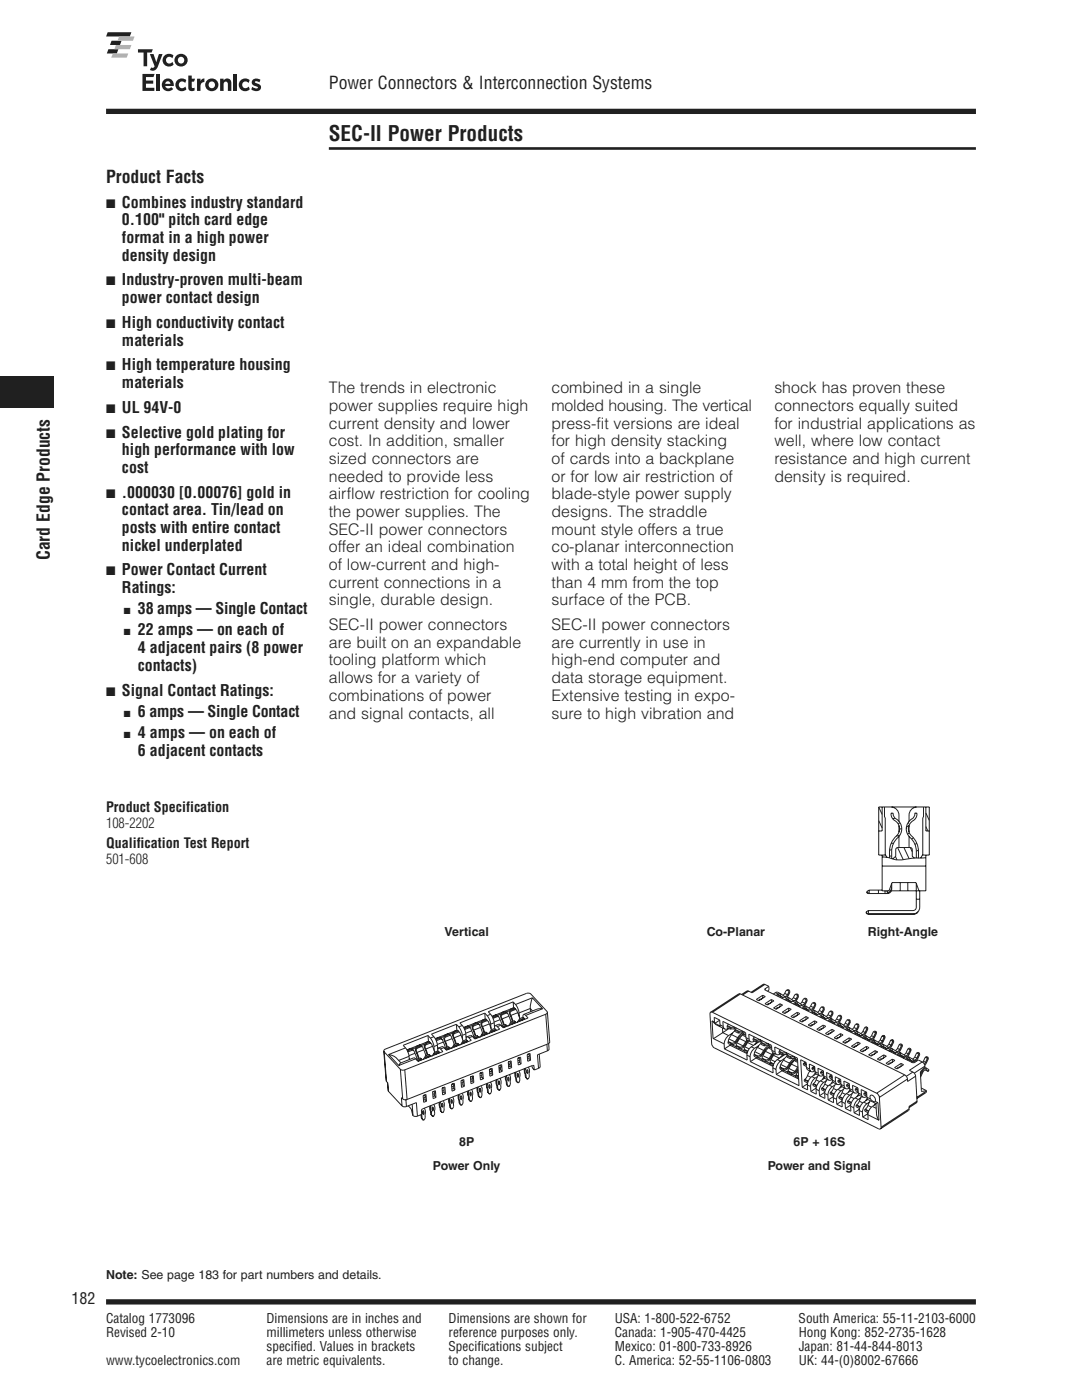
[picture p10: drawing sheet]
<svg xmlns="http://www.w3.org/2000/svg" width="216mm" height="279mm" viewBox="0 0 216 279" stroke-linecap="round" stroke-linejoin="round" font-family="sans-serif">
<defs><g id="words">
<text font-size="4.2" fill="#231f20" x="65.6" y="28">SEC-II Power Products</text>
<g font-size="3.5" fill="#231f20">
<text x="65.6" y="17.9">Power Connectors &amp; Interconnection Systems</text>
<text x="21.2" y="36.5">Product Facts</text>
<text x="9.9" y="111.8" transform="rotate(-90 9.9 111.8)">Card Edge Products</text>
</g>
<g font-size="3.2" fill="#231f20">
<text x="24.3" y="41.5">Combines industry standard</text>
<text x="24.3" y="45">0.100&quot; pitch card edge</text>
<text x="24.3" y="48.5">format in a high power</text>
<text x="24.3" y="52">density design</text>
<text x="24.3" y="57">Industry-proven multi-beam</text>
<text x="24.3" y="60.5">power contact design</text>
<text x="24.3" y="65.4">High conductivity contact</text>
<text x="24.3" y="69">materials</text>
<text x="24.3" y="73.9">High temperature housing</text>
<text x="24.3" y="77.4">materials</text>
<text x="24.3" y="82.4">UL 94V-0</text>
<text x="65.6" y="78.5">The trends in electronic</text>
<text x="65.6" y="82">power supplies require high</text>
<text x="110.1" y="78.5">combined in a single</text>
<text x="110.1" y="82">molded housing. The vertical</text>
<text x="154.5" y="78.5">shock has proven these</text>
<text x="154.5" y="82">connectors equally suited</text>
<text x="24.3" y="87.3">Selective gold plating for</text>
<text x="65.6" y="85.5">current density and lower</text>
<text x="65.6" y="89.1">cost. In addition, smaller</text>
<text x="110.1" y="85.5">press-fit versions are ideal</text>
<text x="110.1" y="89.1">for high density stacking</text>
<text x="154.5" y="85.5">for industrial applications as</text>
<text x="154.5" y="89.1">well, where low contact</text>
<text x="24.3" y="90.8">high performance with low</text>
<text x="24.3" y="94.4">cost</text>
<text x="65.6" y="92.6">sized connectors are</text>
<text x="110.1" y="92.6">of cards into a backplane</text>
<text x="154.5" y="92.6">resistance and high current</text>
<text x="24.3" y="99.3">.000030 [0.00076] gold in</text>
<text x="65.6" y="96.1">needed to provide less</text>
<text x="65.6" y="99.7">airflow restriction for cooling</text>
<text x="110.1" y="96.1">or for low air restriction of</text>
<text x="110.1" y="99.7">blade-style power supply</text>
<text x="154.5" y="96.1">density is required.</text>
<text x="24.3" y="102.8">contact area. Tin/lead on</text>
<text x="24.3" y="106.4">posts with entire contact</text>
<text x="65.6" y="103.2">the power supplies. The</text>
<text x="65.6" y="106.7">SEC-II power connectors</text>
<text x="110.1" y="103.2">designs. The straddle</text>
<text x="110.1" y="106.7">mount style offers a true</text>
<text x="24.3" y="109.9">nickel underplated</text>
<text x="65.6" y="110.2">offer an ideal combination</text>
<text x="65.6" y="113.8">of low-current and high-</text>
<text x="110.1" y="110.2">co-planar interconnection</text>
<text x="110.1" y="113.8">with a total height of less</text>
<text x="24.3" y="114.8">Power Contact Current</text>
<text x="24.3" y="118.4">Ratings:</text>
<text x="65.6" y="117.3">current connections in a</text>
<text x="110.1" y="117.3">than 4 mm from the top</text>
<text x="27.5" y="122.6">38 amps — Single Contact</text>
<text x="65.6" y="120.8">single, durable design.</text>
<text x="65.6" y="125.8">SEC-II power connectors</text>
<text x="110.1" y="120.8">surface of the PCB.</text>
<text x="110.1" y="125.8">SEC-II power connectors</text>
<text x="27.5" y="126.8">22 amps — on each of</text>
<text x="27.5" y="130.4">4 adjacent pairs (8 power</text>
<text x="65.6" y="129.3">are built on an expandable</text>
<text x="110.1" y="129.3">are currently in use in</text>
<text x="27.5" y="133.9">contacts)</text>
<text x="65.6" y="132.8">tooling platform which</text>
<text x="65.6" y="136.3">allows for a variety of</text>
<text x="110.1" y="132.8">high-end computer and</text>
<text x="110.1" y="136.3">data storage equipment.</text>
<text x="24.3" y="138.8">Signal Contact Ratings:</text>
<text x="27.5" y="143.1">6 amps — Single Contact</text>
<text x="65.6" y="139.9">combinations of power</text>
<text x="65.6" y="143.4">and signal contacts, all</text>
<text x="110.1" y="139.9">Extensive testing in expo-</text>
<text x="110.1" y="143.4">sure to high vibration and</text>
<text x="27.5" y="147.3">4 amps — on each of</text>
<text x="27.5" y="150.8">6 adjacent contacts</text>
<text x="14.3" y="260.3">182</text>
</g>
<g font-size="2.8" fill="#231f20">
<text x="21.2" y="162.1">Product Specification</text>
<text x="21.2" y="165.3">108-2202</text>
<text x="21.2" y="169.2">Qualification Test Report</text>
<text x="21.2" y="172.3">501-608</text>
</g>
<g font-size="2.6" fill="#231f20">
<text x="21.2" y="264">Catalog 1773096</text>
<text x="21.2" y="266.9">Revised 2-10</text>
<text x="53.2" y="264">Dimensions are in inches and</text>
<text x="53.2" y="266.9">millimeters unless otherwise</text>
<text x="53.2" y="269.7">specified. Values in brackets</text>
<text x="89.5" y="264">Dimensions are shown for</text>
<text x="89.5" y="269.7">Specifications subject</text>
<text x="89.5" y="266.9">reference purposes only.</text>
<text x="122.7" y="264">USA: 1-800-522-6752</text>
<text x="122.7" y="269.7">Mexico: 01-800-733-8926</text>
<text x="122.7" y="266.9">Canada: 1-905-470-4425</text>
<text x="159.4" y="264">South America: 55-11-2103-6000</text>
<text x="159.4" y="269.7">Japan: 81-44-844-8013</text>
<text x="159.4" y="266.9">Hong Kong: 852-2735-1628</text>
<text x="21.2" y="272.5">www.tycoelectronics.com</text>
<text x="53.2" y="272.5">are metric equivalents.</text>
<text x="89.5" y="272.5">to change.</text>
<text x="122.7" y="272.5">C. America: 52-55-1106-0803</text>
<text x="159.4" y="272.5">UK: 44-(0)8002-67666</text>
</g>
<g font-size="2.5" fill="#231f20">
<text x="21.2" y="41.5">■</text>
<text x="21.2" y="57">■</text>
<text x="21.2" y="65.4">■</text>
<text x="21.2" y="73.9">■</text>
<text x="21.2" y="82.4">■</text>
<text x="21.2" y="87.3">■</text>
<text x="21.2" y="99.3">■</text>
<text x="21.2" y="114.8">■</text>
<text x="21.2" y="138.8">■</text>
<text x="88.7" y="186.9">Vertical</text>
<text x="141" y="186.9">Co-Planar</text>
<text x="173.2" y="186.9">Right-Angle</text>
<text x="86.4" y="233.5">Power Only</text>
<text x="91.6" y="228.8">8P</text>
<text x="153.2" y="233.5">Power and Signal</text>
<text x="158.3" y="228.8">6P + 16S</text>
<text x="21.2" y="255.2">Note: See page 183 for part numbers and details.</text>
</g>
<g font-size="1.8" fill="#231f20">
<text x="24.7" y="122.6">■</text>
<text x="24.7" y="126.8">■</text>
<text x="24.7" y="143.1">■</text>
<text x="24.7" y="147.3">■</text>
</g>
</g></defs>
<path d="M0 75.1h10.6v6.4h-10.6z" fill="#231f20"/>
<path d="M21.2 259.8h173.5" fill="none" stroke="#231f20" stroke-width="1.1" stroke-linecap="butt"/>
<path d="M65.6 29.6h129.1" fill="none" stroke="#231f20" stroke-width=".53"/>
<path d="M154.5 6.4h40.2v12.3h-40.2z" fill="#fff"/>
<path d="M21.2 22.2h173.5" fill="none" stroke="#231f20" stroke-width="1.1" stroke-linecap="butt"/>
<path d="M21.2 6.4h40.2v13.8h-40.2z" fill="#fff"/>
<g fill="#231f20">
<path d="M21.5 6.4h4.7l-.3 .9h-4.7z"/>
<path d="M22.3 8.1h2l-.4 .9h-2z"/>
<path d="M21.6 9.8h2l-.3 .9h-2z"/>
</g>
<g fill="#b1b4b6">
<path d="M23.8 7.3h3.1l-.4 .8h-3.1z"/>
<path d="M23.1 9h3.1l-.3 .8h-3.1z"/>
<path d="M22.5 10.7h3.1l-.3 .8h-3.1z"/>
</g>
<g fill="#231f20">
<path d="M29.9 10.8h.7l.6 1.6 .5-1.6h.7l-.9 2.5a1.05 1.05 0 0 1-1.6 .7l.3-.5h.4l.3-.3z"/>
<path d="M27.5 9.8h3l-.3 .7h-.8v2.7h-.8v-2.7h-1.1z"/>
<path d="M32.9 11a1.34 1.34 0 0 1 1.7 .1l-.2 .5a.69 .69 0 0 0-1.1-.1 .69 .69 0 0 0 .1 1.1 .69 .69 0 0 0 1-.3l.2 .6a1.28 1.28 0 0 1-1.8-.1 1.28 1.28 0 0 1 .1-1.8z"/>
<path d="M28.4 14.8h2.5l-.3 .6h-1.5v.7h1.5v.6h-1.5v.8h1.7v.6h-2.4z"/>
<path d="M31.2 14.8h.7v3.3h-.7z"/>
<path d="M37.6 15.1h.7v.6h.6l-.2 .6h-.4v1a.33 .33 0 0 0 .5 .2v.5l-.3 .2a.7 .7 0 0 1-.9-.7z"/>
<path d="M43.9 15.7h.7v.4a.84 .84 0 0 1 1-.4 .84 .84 0 0 1 .6 .9v1.5h-.7l-.1-1.6a.43 .43 0 0 0-.7 0l-.1 1.6h-.7z"/>
<path d="M46.6 14.8h.7v.6h-.7z"/>
<path d="M46.6 15.7h.7v2.4h-.7z"/>
<path d="M50.5 15.9a1.33 1.33 0 0 1 1.5 0l-.2 .5-.3-.1a.45 .45 0 0 0-.6 .1l.1 .1a1.06 1.06 0 0 1 1 1.2 1.31 1.31 0 0 1-1.9 .1l.2-.5 .3 .2a.58 .58 0 0 0 .9 0l-.2-.2a1.03 1.03 0 0 1-1-1.2z"/>
<path d="M35.5 15.9a1.34 1.34 0 0 1 1.7 .1l-.2 .6a.69 .69 0 0 0-1.1-.2 .69 .69 0 0 0 .1 1.1 .69 .69 0 0 0 1-.2l.2 .5a1.28 1.28 0 0 1-1.9 0 1.28 1.28 0 0 1 .2-1.9z"/>
<path d="M48.1 15.9a1.34 1.34 0 0 1 1.7 .1l-.2 .6a.69 .69 0 0 0-1.1-.2 .69 .69 0 0 0 .1 1.1 .69 .69 0 0 0 1-.2l.2 .5a1.28 1.28 0 0 1-1.8 0 1.28 1.28 0 0 1 .1-1.9z"/>
<path d="M39.3 15.7h.7v.5a.75 .75 0 0 1 .8-.5v.7a.72 .72 0 0 0-.8 .8v.9h-.7z"/>
<path d="M35.5 12a.66 .66 0 0 1 1.3 0 .66 .66 0 0 1-1.3 0zM34.8 12a1.3 1.3 0 0 0 2.6 0 1.3 1.3 0 0 0-2.6 0z"/>
<path d="M33.2 16.3a.51 .51 0 0 1 .8 .4h-1zM32.8 15.9a1.29 1.29 0 0 0-.2 1.9 1.29 1.29 0 0 0 2-.1l-.4-.3-.2 .1a.66 .66 0 0 1-1-.3h1.7a1.22 1.22 0 0 0-.5-1.3 1.22 1.22 0 0 0-1.4 0z"/>
<path d="M41.6 16.9a.66 .66 0 0 1 1.3 0 .66 .66 0 0 1-1.3 0zM41 17a1.3 1.3 0 0 0 2.6 0 1.3 1.3 0 0 0-2.6 0z"/>
</g>
<g fill="none" stroke="#231f20" stroke-width=".2">
<path d="M102.4 200l-5 1.9 .5 .5M102.4 200l.1 1.1M102.4 200l.5 .5M106.2 199.1l-.3 1.3-.1 .9M106.2 199.1l-3.3 1.4M106.2 199.1l2.1 2.2M76.6 209.7l.1 .2M76.6 209.8l.5 6M76.7 209.9l.4 5.9M76.7 209.9l3.2 3.5M77.1 215.8l.2 .3M77.3 216.1l.2 1.7"/>
<path d="M77.3 216.1h.1M77.5 217.8l2.7 2.9M77.5 210.5l.7 .1a3.6 3.6 0 0 1 1.8 1.5M77.5 210.5l2.1 2.1M79.9 213.4l.4 .2 .5-.1M79.9 213.4l.5 5.9M80.1 219.1l.2 .1M80.1 219.1l.1 1.6M80.3 219.2l.1 .1M80.4 219.3l.2 .2 .6-.1M80.8 213.5l.4 5.9M80.9 209.1l.4 .6 .3 1.1"/>
<path d="M80.9 209.1l-3.4 1.4M81 219.5l.1 1.3M81.5 209.7l-.1-.2-.1 .2M81.6 210.8l.1 .7M81.6 210.8l-2.1 .8M81.7 211.2v.2M82.2 209.4l.2 .1M82.2 209.4l-.7 .3M82.2 209.4l-.2-.2 .2 .2M82.2 209.4h.1M82.2 209.4l.4 .3M82.4 209.5l-1 .4 .1-.2"/>
<path d="M82.4 209.5l.1 .1M82.5 209.6l.3 .6M82.8 210.2l.4 1.2M82.8 210.2l-1.2 .5M82.9 209.5l.2 .7M82.9 209.5l.1 .1M82.9 211.3l-.4-.2-2.6 1.1-.3 .4M82.9 211.3l-3.3 1.3M83 209.1l-.8 .3M83 209.1l-.1 .4M83 209.1l.2 .1M83 209.6l.2 .4"/>
<path d="M83.1 210.2l.4 1.1M83.1 211.4v.1M83.1 211.4l.2 .2M83.2 209.2l-.2 .4M83.2 210l.4 1.2M83.2 210l-.1 .2M83.3 211.6v.1M83.3 209l-.1 .2M83.3 209l-.2-.2-.1 .3M83.8 211.1l.2 .2-.7 .3M83.8 211.1l.4 .4M83.8 211.1l-.7 .3"/>
<path d="M84 208.7l-.7 .3M84 208.7l.2 .1M84 208.7l-.2-.2 .2 .2M84 208.7l.3 .3M84.2 208.8l.2 .2 .2 .5M84.2 208.8l-1 .4M84.2 211.5l-.2-.2 .2 .2M84.2 211.5h.1M84.2 211.5l-.8 .3M84.4 218.6l.6-.2 .1 1.4-.6 .2zM84.5 211.4h.1M84.6 209.5l.4 1.2"/>
<path d="M84.6 209.5l-1.4 .5M84.6 211.2l-.3 .3M84.6 211.2v.1M84.6 208.8l.3 .7M84.6 208.8l.2 .1M84.7 218.5v.1M84.7 218.6l.1 .3-.3 .2M84.7 218.6l-.3 .1M84.8 208.4l-.8 .3M84.8 208.4l-.2 .4M84.8 208.4l.1 .1M84.8 211l-.2 .2"/>
<path d="M84.8 211l.1 .1M84.8 208.9l.2 .5M84.8 219v.5M84.8 219.5l.3 .3M84.8 219.5l-.3 .1M84.9 209.5l.3 1.1M84.9 210.7l-.1 .3M84.9 210.7l.2 .2M84.9 208.5l-.1 .4M84.9 211.1v.1M85 209.4l.4 1.1M85 209.4l-.1 .1"/>
<path d="M85.1 210.9l-.2 .2M85.1 208.3l-.2 .2M85.1 208.3l-.2-.2-.1 .3M85.4 206.7l-5 1.9 .5 .5M85.4 206.7l.1 1.2M85.4 206.7l.5 .5M85.6 210.4l.4 .4M85.6 210.4l-.7 .3M85.6 210.4l.3 .3M85.8 208l-.7 .3M85.9 207.2l.4 .6 .3 1.1M85.9 208.2l.4 .6"/>
<path d="M85.9 208.2l-1 .3M85.9 208.2l-.3-.4-4.4 1.7M85.9 210.8h.1M85.9 210.8l-.1-.2-.7 .3M85.9 210.8l-1 .3M86.2 210.7h.1M86.2 210.7l-.1 .1M86.3 210.7h-.1M86.3 208.8l.4 1.2M86.3 208.8l-1.3 .6M86.3 217.9l.6-.2 .1 1.3-.6 .2zM86.3 210.5l-.1 .2"/>
<path d="M86.3 210.5l.1 .1M86.5 210.3l-.2 .2M86.5 210.3l.2 .2M86.6 206.9l.4 .6 .3 1.1M86.6 206.9l-.7 .3M86.6 208.9l.1 .8M86.6 217.8h.1M86.6 217.8l.1 .4-.3 .2M86.6 217.8l-.3 .1M86.7 218.3v.4M86.7 210l-.2 .3M86.7 210l.2 .2"/>
<path d="M86.7 218.7l.3 .3M86.7 218.7l-.3 .1M86.7 210.5h.1M86.9 210.2l-.2 .3M87.2 207.4l-.2-.1-.1 .1M87.3 208.6l.1 .9M87.3 208.6l-.7 .3M87.3 209l.1 .3M87.4 209.7l-.7 .3M87.4 209.7l.3 .4M87.4 209.7l.2 .3M87.5 209.2l-.1 .5"/>
<path d="M87.5 209.2l.4 .2M87.7 220l-.1 .6 .2 .4M87.7 210.1l-.2-.2-.6 .3M87.7 210.1l-1 .4M87.8 219.9l.1 .2M87.9 219.9v.2M87.9 207.2l.1 .1M87.9 209.4l.5 .5-5 1.9-.5-.5M88 207.3l-.3-.3 .5 .4M88 207.3l-.9 .4 .1-.3M88 207.3l.2 .1M88.2 217.2l.6-.3 .1 1.4-.6 .2z"/>
<path d="M88.2 207.4l.3 .6M88.5 208l.4 1.1M88.5 208l-1.2 .4M88.5 219.7l.2 .7-.1 1.2-.1 .3M88.5 217v.1M88.5 217.1l.1 .4-.4 .1M88.5 217.1l-.3 .1M88.5 207.2l.3 .7M88.5 207.2l.2 .1M88.6 217.5v.5M88.6 218l.3 .3M88.6 218l-.3 .1"/>
<path d="M88.6 209.1l-.4-.2-.7 .3M88.6 209.1l-.7 .3M88.6 206.9l-1.4 .5M88.7 206.8l-.2 .4M88.7 206.8l.1 .2M88.7 207.3l.2 .5M88.8 207.9l.3 1.1M88.8 209.2h.1M88.8 209.2l.2 .1M88.8 206.5l-.1 .3M88.8 206.5l.2 .2M88.8 207l-.1 .3"/>
<path d="M88.9 207.8l.4 1.2M88.9 207.8l-.1 .1M89 209.3l-.1 .1M89 206.7l-.2 .3M89.5 206.3l-.7 .2M89.5 206.3l.3 .3M89.5 206.3l.1 .2M89.6 219.2l-.1 .6 .2 .5M89.6 209.1l-.6 .2M89.6 209.1l.2 .1M89.6 206.5l.2 .1M89.7 219.2l.1 .1"/>
<path d="M89.7 209l-.2-.1-.7 .3M89.7 209l.2 .3-.1-.1M89.7 206.5l.3 .2M89.8 219.3l-.1 .6 .1 .5M89.8 206.6l.2 .2 .2 .5M89.8 206.6l-1 .4M89.8 209.2l-.8 .3M90.1 220l.1 .1M90.1 219.4l-.1 .6M90.1 216.4l.6-.2 .1 1.3-.6 .3zM90.1 209.2h.1M90.1 209.2h-.1"/>
<path d="M90.1 219.4a.46 .46 0 0 0 0 .8M90.1 219.4h.1M90.2 219.4v.7M90.2 209.1l-.1 .1M90.2 207.3l.4 1.1M90.2 207.3l-1.3 .5M90.2 209l-.1 .2M90.2 209l.1 .1M90.3 206.5l.2 .7M90.3 206.5l.1 .1M90.4 218.9l.2 .7-.1 1.2-.1 .4M90.4 216.3h.1"/>
<path d="M90.4 216.3l.1 .4-.4 .2M90.4 216.3l-.3 .1M90.4 206.2l-1.4 .5M90.4 206.1l-.1 .4M90.4 206.1l.2 .2M90.4 208.7l-.2 .3M90.4 208.7l.2 .2M90.4 206.6l.2 .5M90.4 216.8l.1 .4M90.5 217.2l.3 .3M90.5 217.2l-.3 .1M90.5 207.2l.4 1.1"/>
<path d="M90.6 208.5l-.2 .2M90.6 208.5l.1 .1M90.6 206.3l-.2 .3M90.6 208.9v.1M90.6 207.1l.4 1.2M90.6 207.1l-.1 .1M90.7 208.6l-.1 .3M90.7 206l-.1 .3M90.7 206l-.1-.2-.2 .3M91.1 204.4l-5 2 .5 .5M91.1 204.4l.1 1.2M91.1 204.4l.4 .5"/>
<path d="M91.2 205.6h.1M91.2 208.2l-.6 .3M91.2 208.2l.2 .2M91.2 208.2l.4 .3M91.4 208.4l-.7 .2M91.4 205.8l-.7 .2M91.4 208.3l.3 .3M91.4 208.3l.2 .2M91.5 218.5l-.1 .5 .2 .5M91.5 218.4l.1 .2M91.5 204.9l.4 .6 .3 1.1M91.6 219.5l.1 .2"/>
<path d="M91.6 219.5v.6M91.6 205.9l.4 .7M91.6 205.9l-1 .4M91.6 205.9l-.3-.3-4.4 1.7M91.6 208.5l-1 .4M91.6 208.5v.1M91.6 218.4v.2M91.6 218.6v.5l.1 .6M91.7 219.7l.1 .6M91.9 208.5h.1M91.9 208.5h-.2M91.9 219.2l.2 .2"/>
<path d="M92 219.4v.1M92 218.7l-.1 .6M92 206.6l.4 1.1M92 206.6l-1.4 .5M92 215.7l.5-.3 .2 1.4-.6 .2zM92 208.3l-.1 .2M92 208.3l.1 .1M92 218.7a.46 .46 0 0 0 0 .7M92 218.7h.1M92.1 218.7v.7M92.1 219.4l-.1 .1M92.2 208l-.2 .3"/>
<path d="M92.2 208l.2 .2M92.2 204.7l.4 .6 .3 1M92.2 204.7l-.7 .2M92.2 206.6l.1 .9M92.3 218.2l.1 .7v1.2l-.1 .3M92.3 215.5v.1M92.3 215.6l.1 .4-.4 .2M92.3 215.6l-.3 .1M92.3 216l.1 .5M92.3 207.8l-.1 .2M92.3 207.8l.2 .1M92.4 216.5l.3 .3"/>
<path d="M92.4 216.5l-.3 .1M92.4 208.2l-.1 .1M92.5 207.9l-.1 .3M92.8 205.2l-.1-.2-.1 .2M92.9 206.3l-.7 .3M92.9 206.3l.1 .9M93 206.8l.1 .2M93 207.5h.1M93 207.5l-.7 .3M93 207.5l.3 .2M93 207.5l.2 .2M93.2 206.9l-.2 .6"/>
<path d="M93.2 206.9l.4 .2M93.2 207.7l.2 .2M93.2 207.7l-.7 .2M93.2 207.7l.1 .1M93.3 217.7v.6l.2 .5M93.3 207.8l-.9 .4M93.3 207.8l.1 .1M93.4 217.7l.1 .1M93.5 218.8l.1 .2M93.5 218.8v.6M93.5 219.4l.4 .4M93.5 217.7v.1"/>
<path d="M93.5 217.8l-.1 .6 .2 .6M93.5 204.9l.4 .3M93.5 204.9l-.1-.2 .3 .4M93.5 204.9l.2 .2M93.6 207.1l.4 .5-4.9 2-.5-.5M93.6 219l.1 .6-.2-.2M93.7 219.6l.2 .2M93.7 205.1l-1 .4 .1-.3M93.7 205.1l.2 .1M93.8 218.5l.2 .1M93.8 218.7h.1M93.9 218l-.1 .5"/>
<path d="M93.9 219.8h.1M93.9 214.9l.5-.2 .1 1.3-.5 .3zM93.9 205.2l.2 .5M93.9 217.9a.46 .46 0 0 0-.1 .8M93.9 217.9v.1M93.9 218l.1 .6M94 218.6l-.2 .1M94.1 205.7l.4 1.2M94.1 205.7l-1.2 .5M94.1 217.4l.2 .7v1.2l-.2 .4M94.1 219.7l-.2 .1M94.2 214.8h.1"/>
<path d="M94.2 214.8l.1 .4-.4 .2M94.2 214.8l-.3 .2M94.2 205l.2 .7M94.2 205l.1 .1M94.2 215.3v.4M94.2 215.7l.3 .3M94.2 215.7l-.3 .1M94.3 206.8l-.4-.2-.7 .3M94.3 206.8l-.7 .3M94.3 204.6l-1.5 .6M94.3 204.6l-.1 .4M94.3 204.6l.2 .2"/>
<path d="M94.3 205.1l.2 .5M94.4 205.7l.4 1.1M94.5 206.9l-.1 .1M94.5 206.9l.1 .2M94.5 204.3l-.2 .3M94.5 204.3l.1 .2M94.5 204.8l-.2 .3M94.5 205.6l.4 1.1M94.5 205.6l-.1 .1M94.6 207.1v.1M94.6 204.5l-.1 .3M95.1 206.7l-.6 .2"/>
<path d="M95.1 206.7l.2 .1M95.1 204l-.6 .3M95.1 204l.2 .2M95.1 204l.4 .4M95.2 217v.5l.1 .5M95.3 206.8l-.7 .3M95.3 206.8l.2 .2M95.3 204.2l-.7 .3M95.3 204.2l.2 .2M95.3 217l.1 .1M95.3 206.8l.3 .2M95.3 204.2l.3 .3"/>
<path d="M95.3 218l.2 .2M95.3 218l.1 .6M95.4 218.6l.4 .5M95.4 218.6l.2 .2M95.4 216.9v.2M95.4 217.1l-.1 .6 .2 .5M95.5 204.4l.2 .1 .2 .5M95.5 204.4l-1 .4M95.5 207l-.8 .3M95.5 207h.1M95.5 218.2l.1 .6M95.6 218.8l.2 .3"/>
<path d="M95.7 217.7l.2 .2M95.7 218h.1M95.7 217.2v.6M95.8 214.2l.5-.3 .1 1.4-.5 .2zM95.8 206.9h.1M95.8 206.9l-.1 .1M95.8 217.2a.46 .46 0 0 0-.1 .8M95.8 217.2h.1M95.8 217.2l.1 .7M95.9 205l.4 1.2M95.9 205l-1.4 .6M95.9 217.9l-.2 .1"/>
<path d="M95.9 206.8l-.1 .1M95.9 206.8l.1 .1M95.9 204.3l.3 .7M95.9 204.3l.2 .1M96 216.7l.2 .8v1.1l-.2 .3M96 218.9v.1M96 218.9l-.2 .2M96.1 214.1h.1M96.1 214.1l.1 .4-.4 .2M96.1 214.1l-.3 .1M96.1 203.9l-.8 .3M96.1 203.9l-.2 .4"/>
<path d="M96.1 203.9l.2 .2M96.1 206.5l-.2 .3M96.1 206.5l.2 .2M96.1 204.4l.2 .5M96.1 214.5v.5M96.1 215l.3 .3M96.1 215l-.3 .1M96.2 205l.4 1.1M96.2 206.2l-.1 .3M96.2 206.2l.2 .2M96.3 204.1l-.2 .3M96.3 206.7l-.1 .1"/>
<path d="M96.3 204.9l.4 1.2M96.3 204.9l-.1 .1M96.4 206.4l-.1 .3M96.4 203.8l-.1 .3M96.4 203.8l-.2-.2-.1 .3M96.7 202.2l-4.9 1.9 .4 .6M96.7 202.2l.1 1.2M96.7 202.2l.5 .5M96.8 203.4h.1M96.9 203.3l-4.4 1.8M96.9 203.3l.2 .2M96.9 203.3l.3 .4"/>
<path d="M97.1 206.1l-.2-.1-.7 .2M97.1 206.1l-.7 .3M97.1 206.1l.2 .2M97.1 203.5l-.7 .3M97.1 203.5l.1 .2M97.1 206.1l.1 .2M97.1 216.2v.6l.1 .5M97.2 216.2l.1 .1M97.2 202.7l.4 .6 .3 1.1M97.2 217.3l.2 .2M97.2 217.3l.1 .6M97.2 203.7l.4 .6"/>
<path d="M97.2 203.7l-.9 .4M97.3 206.3l-1 .4M97.3 206.3h.1M97.3 217.9l.4 .4M97.3 217.9l.1 .2M97.3 216.2v.1M97.3 216.3l-.1 .6 .2 .6M97.4 217.5v.6M97.4 218.1l.2 .2M97.6 206.2h-.1M97.6 217l.2 .1M97.6 217.2h.1"/>
<path d="M97.6 216.5l-.1 .5M97.6 204.3l.4 1.2M97.6 204.3l-1.3 .6M97.6 218.3h.1M97.6 213.4l.2 1.4 .5-.2M97.6 213.5l.6-.3 .1 1.4M97.7 206.1l-.3 .2M97.7 206.1v.1M97.7 216.5a.46 .46 0 0 0-.1 .7M97.7 216.5h.1M97.7 216.5l.1 .6M97.8 217.1l-.2 .1"/>
<path d="M97.9 205.8l-.2 .3M97.9 205.8l.1 .2M97.9 202.4l.4 .6 .3 1.1M97.9 202.4l-.7 .3M97.9 204.4l.1 .9M97.9 215.9l.2 .7v1.2l-.2 .4M97.9 218.2l-.2 .1M97.9 218.2l-.3 .1M98 213.3l.1 .4-.4 .2M98 213.8v.4M98 205.5l-.1 .3M98 205.5l.2 .2"/>
<path d="M98 214.2l.3 .4M98 214.2l-.3 .2M98 206v.1M98.2 205.7l-.2 .3M98.3 202.8v.2M98.3 202.8l.2 .2M98.6 204.1l-.7 .3M98.6 204.1l.1 .9M98.6 204.5l.1 .3M98.7 205.3l-.7 .2M98.7 205.3l.3 .3M98.7 205.3l.2 .2"/>
<path d="M98.8 204.7l-.1 .6M98.8 204.7l.4 .2M98.8 205.4l.2 .2M98.9 205.4l-.7 .3M99 215.5l-.1 .5 .2 .5M99 205.6l-1 .4M99 205.6l.1 .1M99 205.6h.1M99 202.5l-.7 .3M99 202.5l.2 .2M99 202.5l.4 .3M99.1 215.5l.1 .1"/>
<path d="M99.1 216.5l.2 .2M99.1 216.5l.1 .7M99.2 217.2l.3 .4M99.2 215.4v.2M99.2 215.6l-.1 .6 .2 .5M99.2 202.7l.2 .1M99.2 202.7h.1M99.2 202.7l.3 .3M99.2 204.9l.5 .5-5 2-.4-.6M99.3 216.7v.6l-.1-.1M99.4 217.4l.2 .2M99.4 202.8l-1 .4 .1-.2"/>
<path d="M99.4 202.8l.1 .2M99.5 216.2l.2 .2M99.5 216.5h.1M99.5 215.7l-.1 .6M99.5 217.6h.1M99.5 212.7l.6-.2 .1 1.3M99.5 212.7l.1 1.3 .6-.2M99.5 203l.3 .5M99.7 216.4l-.1-.7-.2 .3 .1 .5M99.7 216.4l-.2 .1M99.8 203.5l.4 1.2M99.8 203.5l-1.2 .5"/>
<path d="M99.8 215.2l.2 .7v1.2l-.2 .4M99.8 217.5l-.3 .1M99.8 217.5l-.2 .1M99.8 212.6h.1M99.8 212.6l.1 .4-.3 .2M99.8 212.6l-.3 .1M99.9 202.8l.2 .7M99.9 202.8h.1M99.9 213.1v.4M99.9 213.5l.3 .3M99.9 213.5l-.3 .1M99.9 204.6l-.3-.2-.8 .3"/>
<path d="M99.9 204.6l-.7 .3M100 202.4l-1.5 .6M100 202.4l-.1 .4M100 202.4l.2 .1M100 202.8l.2 .5M100.1 203.5l.4 1.1M100.1 204.7v.1M100.1 204.7l.2 .2M100.1 202.1l.7-.3 .3 .3M100.1 202.1l-.1 .3M100.1 202.1l.2 .2M100.2 202.5l-.2 .3"/>
<path d="M100.2 203.3l.4 1.2M100.2 203.3l-.1 .2M100.3 204.9l-.1 .1M100.3 202.3l-.1 .2M100.9 214.8l-.1 .6 .2 .4M101 204.6l-.7 .3M101 204.6l.1 .1M101 214.7l.1 .1M101 204.6l-.2-.2-.7 .3M101 204.6l.2 .2M101 202l.3 .2M101 215.8l.2 .2"/>
<path d="M101 215.8l.1 .6M101.1 216.4l.3 .4M101.1 214.7v.1M101.1 214.8l-.1 .6 .2 .6M101.1 202.1l.3 .2 .1 .5M101.1 202.1l-.9 .4M101.1 204.7l-.7 .4M101.1 204.7l.1 .1M101.2 216v.6l-.1-.2M101.3 216.6l.1 .3M101.4 215.5l.1 .2M101.4 215.7h.1"/>
<path d="M101.4 215l-.1 .6M101.4 216.8v.1M101.4 211.9l.6-.2 .1 1.4M101.4 211.9l.1 1.4 .6-.2M101.4 204.7h.1M101.5 204.7l-.2 .1M101.5 215h-.1a.46 .46 0 0 0 0 .7M101.5 215h.1M101.5 215v.7M101.5 202.8l.4 1.2M101.5 202.8l-1.3 .5M101.5 215.7h-.1"/>
<path d="M101.6 204.5l-.1 .2M101.6 204.5v.1M101.6 202.1l.3 .7M101.6 202.1l.2 .1M101.7 214.4l.2 .7-.1 1.2-.1 .4M101.7 216.7l-.3 .1M101.7 216.7l-.3 .2M101.7 211.8h.1M101.7 211.8l.1 .4-.3 .2M101.7 211.8l-.3 .2M101.7 201.7l-1.4 .6M101.8 201.7l-.2 .4"/>
<path d="M101.8 201.7l.1 .1M101.8 204.3l-.2 .2M101.8 204.3l.1 .1M101.8 202.2l.1 .4M101.8 212.3v.4M101.8 212.7l.3 .4M101.8 212.7l-.3 .2M101.9 202.8l.3 1.1M101.9 204l-.1 .3M101.9 204l.2 .2M101.9 201.4l-.1 .3M101.9 201.4l.2 .2"/>
<path d="M101.9 201.8l-.1 .4M101.9 204.4v.1M101.9 202.6l.4 1.2M101.9 202.6v.2M102.1 204.2l-.2 .2M102.1 201.6l-.2 .2M102.5 201.1l-4.3 1.7M102.5 201.1h.1M102.6 201.1l-.7 .3M102.6 201.1l.3 .3M102.6 201.1l.1 .2M102.7 203.9l-.1-.2-.7 .3"/>
<path d="M102.7 203.9l-.6 .3M102.7 203.9l.3 .2M102.7 203.9l.2 .1M102.8 214l-.1 .5 .2 .6M102.9 214l.1 .1M102.9 200.5l.4 .6 .3 1.1M102.9 215.1l.2 .1M102.9 215.1v.6M102.9 201.4l.4 .7M102.9 201.4l-1 .4M102.9 201.4l-.2-.1-.6 .3M102.9 204.1l-1 .3"/>
<path d="M102.9 204.1h.1M102.9 215.7l.4 .4M103 213.9v.2M103 214.1l-.1 .6 .2 .5M103.1 215.2v.6l-.2-.1M103.1 215.9l.2 .2M103.2 204h.1M103.3 204h-.1M103.3 214.7l.1 .2M103.3 214.2l-.1 .6M103.3 202.1l.4 1.2M103.3 202.1l-1.4 .5"/>
<path d="M103.3 216.1h.1M103.3 211.2l.6-.2 .1 1.3M103.3 211.2l.1 1.3 .6-.2M103.3 203.8l-.2 .3M103.3 203.8l.1 .1M103.4 214.2h-.1a.46 .46 0 0 0 0 .8l.1-.1M103.4 214.2h.1M103.4 214.2v.7M103.5 203.6l-.2 .2M103.5 203.6l.2 .1M103.6 202.2v.8M103.6 213.7l.2 .7-.1 1.2-.1 .4"/>
<path d="M103.6 216l-.3 .1M103.6 211.1h.1M103.6 211.1l.1 .5M103.6 211.1l-.3 .1M103.7 211.6v.4M103.7 203.3l-.2 .3M103.7 203.3l.1 .2M103.7 211.6l-.4 .1M103.7 212l-.3 .1M103.7 212l.3 .3M103.7 203.7l-.1 .1M103.8 203.5l-.1 .2"/>
<path d="M104.4 203l-.7 .3M104.4 203l.2 .3M104.4 203l.1 .2M104.5 202.5l-.2 .5M104.5 202.5l.4 .1M104.5 203.2l.1 .1M104.5 203.2l-.7 .3M104.5 203.2l.2 .2M104.6 203.3l.1 .1M104.7 213.3l-.1 .5 .2 .5M104.7 203.4l-1 .3M104.7 203.4h.1"/>
<path d="M104.8 213.2l.1 .1M104.8 214.3l.1 .2M104.8 214.3v.6M104.8 214.9l.4 .5M104.8 214.9l.2 .2M104.9 213.3l-.1 .6 .1 .6M104.9 202.6l.5 .6-5 1.9-.5-.5M104.9 214.5l.1 .6M105 215.1l.2 .2M105.2 214l.1 .2M105.2 213.5l-.1 .6M105.2 215.3v.1"/>
<path d="M105.2 210.4l.6-.2 .1 1.4M105.2 210.4l.1 1.4 .6-.2M105.3 213.5h-.1a.46 .46 0 0 0 0 .7h.1M105.3 213.5h.1M105.3 213.5v.7M105.5 212.9l.2 .8-.1 1.2-.1 .3M105.5 215.2l-.3 .1M105.5 215.2l-.3 .2M105.5 210.3v.1M105.5 210.4l.1 .4M105.5 210.4l-.3 .1M105.5 210.8l.1 .5"/>
<path d="M105.6 210.8l-.4 .1M105.6 211.3l-.3 .1M105.6 211.3l.3 .3M105.8 201.3l-2.2 .9M105.8 201.3l.1 .6M105.8 201.3l.5 .5M106.1 212.7l.1 .4 .4 .4M106.4 212.6l.1 .2M106.5 212.8l-.3-.2-21.9 8.7-.2 .4v.7l-.8 .3M106.5 212.8l.1 .7M107.5 213.2l-.9 .3M107.6 210.4l.2 2.4-.3 .4"/>
<path d="M108.3 201.3l-1.2 .1-2.6 1.1M108.3 201.3l-3.4 1.3M108.9 202.4l-28.1 11.1M108.9 202.4l.5 5.9M109.1 208.4l.1 1.3M109.2 202l-3.3-3.6-.2-.2-.7 .1-28.1 11.1-.3 .3M109.2 202l-.3 .4M109.2 202l.5 5.9-.3 .4M109.2 209.7l-2 .8 .3 2.7M109.4 208.3l-28.2 11.1M109.5 208.3l.1 1-.4 .4M80.2 220.7l.3 .2 .6-.1"/>
<path d="M81.1 220.8l2-.8 .2 2.7M81.5 220.7l.5 .6 .4 1.3M82.2 220.4l.2 2.2M82.4 222.6l.3 .2 .6-.1M84 222.5h.1M84 222.5l.2 .2M84 222.5l.1 .6M84.1 222.4l.1 .3M84.1 223.1l.4 .5M84.1 223.1l.1 .2M84.2 222.7v.6M84.2 223.3l.2 .2"/>
<path d="M84.4 222.2l.2 .2M84.4 222.4h.1M84.4 221.7l-.1 .6M84.4 223.5l.1 .1M84.5 221.7a.46 .46 0 0 0-.1 .7M84.5 221.7h.1M84.5 221.7l.1 .7M84.6 222.4h-.2M84.7 221.1l.2 .8v1.1l-.2 .4M84.7 223.4l-.2 .2M84.7 223.4l-.3 .1M85.8 220.7l-.1 .6 .2 .5"/>
<path d="M85.9 220.7l.1 .1M85.9 221.8l.2 .1M85.9 221.8l.1 .6M86 222.4l.3 .4M86 222.4l.1 .1M86 220.6v.2M86 220.8l-.1 .6 .2 .5M86.1 221.9v.6M86.1 222.5l.2 .3M86.3 221.4l.1 .2M86.3 221.7h.1M86.3 220.9l-.1 .6"/>
<path d="M86.3 222.8h.1M86.4 220.9h-.1a.46 .46 0 0 0 0 .8M86.4 220.9h.1M86.4 220.9v.7M86.4 221.6l-.1 .1M86.6 220.4l.2 .7-.1 1.2-.1 .4M86.6 222.7l-.3 .1M87.8 221l.2 .2M87.8 221v.6M87.8 221.6l.4 .4M87.9 220.1l-.1 .7 .2 .4M88 221.2v.6l-.2-.2"/>
<path d="M88 221.9l.2 .2M88.2 220.7l.1 .2M88.2 220.9h.1M88.2 220.2l-.1 .6M88.2 222v.1M88.3 220.2h-.1a.46 .46 0 0 0 0 .7M88.3 220.2h.1M88.3 220.2v.7M88.3 220.9h-.1M88.5 221.9l-.3 .2M88.5 221.9l-.3 .1M89.7 220.3l.1 .1"/>
<path d="M89.7 220.3v.6M89.7 220.9l.4 .4M89.7 220.9l.2 .2M89.8 220.4l.1 .7M89.9 221.1l.2 .2M90.1 220.2h.1M90.1 221.3h.1M90.2 220.1l-.1 .1M90.4 221.2l-.3 .1M91.6 220.1l.4 .5M91.6 220.1l.2 .2M91.8 220.3l.2 .2"/>
<path d="M92 220.5v.1M92.3 220.4l-.3 .2M92.3 220.4l-.3 .1"/>
</g>
<g fill="#fff">
<path d="M65.6 24.9h129.1v4.2h-129.1z"/>
<path d="M21.2 6.4h40.2v13.8h-40.2z"/>
</g>
<g fill="#231f20">
<path d="M21.5 6.4h4.7l-.3 .9h-4.7z"/>
<path d="M22.3 8.1h2l-.4 .9h-2z"/>
<path d="M21.6 9.8h2l-.3 .9h-2z"/>
</g>
<g fill="#b1b4b6">
<path d="M23.8 7.3h3.1l-.4 .8h-3.1z"/>
<path d="M23.1 9h3.1l-.3 .8h-3.1z"/>
<path d="M22.5 10.7h3.1l-.3 .8h-3.1z"/>
</g>
<g fill="#231f20">
<path d="M29.9 10.8h.7l.6 1.6 .5-1.6h.7l-.9 2.5a1.05 1.05 0 0 1-1.6 .7l.3-.5h.4l.3-.3z"/>
<path d="M27.5 9.8h3l-.3 .7h-.8v2.7h-.8v-2.7h-1.1z"/>
<path d="M32.9 11a1.34 1.34 0 0 1 1.7 .1l-.2 .5a.69 .69 0 0 0-1.1-.1 .69 .69 0 0 0 .1 1.1 .69 .69 0 0 0 1-.3l.2 .6a1.28 1.28 0 0 1-1.8-.1 1.28 1.28 0 0 1 .1-1.8z"/>
<path d="M28.4 14.8h2.5l-.3 .6h-1.5v.7h1.5v.6h-1.5v.8h1.7v.6h-2.4z"/>
<path d="M31.2 14.8h.7v3.3h-.7z"/>
<path d="M37.6 15.1h.7v.6h.6l-.2 .6h-.4v1a.33 .33 0 0 0 .5 .2v.5l-.3 .2a.7 .7 0 0 1-.9-.7z"/>
<path d="M43.9 15.7h.7v.4a.84 .84 0 0 1 1-.4 .84 .84 0 0 1 .6 .9v1.5h-.7l-.1-1.6a.43 .43 0 0 0-.7 0l-.1 1.6h-.7z"/>
<path d="M46.6 14.8h.7v.6h-.7z"/>
<path d="M46.6 15.7h.7v2.4h-.7z"/>
<path d="M50.5 15.9a1.33 1.33 0 0 1 1.5 0l-.2 .5-.3-.1a.45 .45 0 0 0-.6 .1l.1 .1a1.06 1.06 0 0 1 1 1.2 1.31 1.31 0 0 1-1.9 .1l.2-.5 .3 .2a.58 .58 0 0 0 .9 0l-.2-.2a1.03 1.03 0 0 1-1-1.2z"/>
<path d="M35.5 15.9a1.34 1.34 0 0 1 1.7 .1l-.2 .6a.69 .69 0 0 0-1.1-.2 .69 .69 0 0 0 .1 1.1 .69 .69 0 0 0 1-.2l.2 .5a1.28 1.28 0 0 1-1.9 0 1.28 1.28 0 0 1 .2-1.9z"/>
<path d="M48.1 15.9a1.34 1.34 0 0 1 1.7 .1l-.2 .6a.69 .69 0 0 0-1.1-.2 .69 .69 0 0 0 .1 1.1 .69 .69 0 0 0 1-.2l.2 .5a1.28 1.28 0 0 1-1.8 0 1.28 1.28 0 0 1 .1-1.9z"/>
<path d="M39.3 15.7h.7v.5a.75 .75 0 0 1 .8-.5v.7a.72 .72 0 0 0-.8 .8v.9h-.7z"/>
<path d="M35.5 12a.66 .66 0 0 1 1.3 0 .66 .66 0 0 1-1.3 0zM34.8 12a1.3 1.3 0 0 0 2.6 0 1.3 1.3 0 0 0-2.6 0z"/>
<path d="M33.2 16.3a.51 .51 0 0 1 .8 .4h-1zM32.8 15.9a1.29 1.29 0 0 0-.2 1.9 1.29 1.29 0 0 0 2-.1l-.4-.3-.2 .1a.66 .66 0 0 1-1-.3h1.7a1.22 1.22 0 0 0-.5-1.3 1.22 1.22 0 0 0-1.4 0z"/>
<path d="M41.6 16.9a.66 .66 0 0 1 1.3 0 .66 .66 0 0 1-1.3 0zM41 17a1.3 1.3 0 0 0 2.6 0 1.3 1.3 0 0 0-2.6 0z"/>
</g>
<g fill="#fff">
<path d="M65.6 33.9h129.1v39.6h-129.1z"/>
<path d="M21.2 33.9h40.2v148.3h-40.2z"/>
<path d="M65.6 76.2h40.2v69.5h-40.2z"/>
<path d="M110.1 76.2h40.2v69.5h-40.2z"/>
<path d="M154.5 76.2h40.2v74.1h-40.2z"/>
<path d="M85.6 158.8h15.4v25.2h-15.4z"/>
<path d="M65.6 184.8h55v4.5h-55z"/>
<path d="M21.2 253.5h84.6v2.6h-84.6z"/>
<path d="M65.6 231.8h55v3.1h-55z"/>
<path d="M65.6 227h55v3.2h-55z"/>
</g>
<g fill="none" stroke="#231f20" stroke-width=".2">
<path d="M147.8 198.4l-.4-.1-5.6 3.7M147.8 198.4l-5.6 3.6M147.8 198.4l32.7 16.1M149.4 197.8h-.4l-1 .7M149.4 197.8l-1.2 .8M150.9 199.5l1.3-.9 .5 .3-1.3 .8zM151.8 199.5l-.2-.1-.2 .3M152.2 198.6v.6M152.2 199.2l-.4 .2M152.2 199.2h.1M152.6 196.5l-.3-.1-2.4 1.6M152.6 196.5l-2.5 1.6-.7-.3"/>
<path d="M152.6 196.5l.8 .3M152.7 197.3l-.1 .2 .1 .1M152.7 197.3v.3M152.7 197.6l29.3 14.4h.5l.7-.5 .8 .4M153.4 196.8v.7l-.2 .3M153.4 196.8l-.7 .5M153.9 199.5l.1 .5M154.7 198.1l.4-.1 .6 .3M154.7 198.1l-.4 .3M154.7 198.1l.6 .3M154.9 198.6v.1M155.3 198.4l-.4 .2"/>
<path d="M155.3 198.4v.3M155.3 198.7l-.2 .1M155.4 198.6l.4 .3M155.6 198.6l-.3 .1M155.6 198.6h.1M155.6 198.6l.7 .5-.5-.2M155.7 198.3l-.4 .1M155.7 198.3h.1M155.8 198.3l-.2 .3M155.8 198.3l.8 .6M155.8 198.9h.1M156 199.2h.1"/>
<path d="M156.5 199l.3-.1 .7 .3M156.5 199l-.5 .2M156.5 199l.5 .2M156.6 198.9h.1M156.6 198.2l-.4 .4M156.6 198.2l.5 .3M156.6 199.5h.1M157 197.6l-.4 .6M157 197.6l.2-.1 .3 .1M157 197.6l.4 .2M157 199.2l-.4 .3M157 199.2v.3"/>
<path d="M157 199.5l-.1 .1M157.1 198.5l-.3 .4M157.1 198.5l.2 .1M157.1 199.5l.5 .3M157.2 199.5l-.3 .2M157.3 199.5h-.3M157.3 199.5l.7 .4M157.3 198.6l-.2 .4M157.4 199.6l-.2 .2M157.4 198l-.3 .5M157.4 198l.2 .1M157.4 197.8v.2"/>
<path d="M157.5 199.2h-.5M157.5 199.2h.1M157.5 197.6l-.1 .2M157.5 197.6l.1 .5M157.5 199.2l-.2 .3M157.5 199.2l.8 .5M157.6 199.8h.1M157.6 199.8l.3 .2M157.6 198.1l-.3 .5M157.6 200h.1M157.6 199.8v.2M157.7 199.8l-.1 .2"/>
<path d="M158.2 199.8l.4-.1 .6 .3M158.2 199.8l-.5 .3M158.2 199.8l.5 .3M158.3 199.7v.1M158.3 199.7h.1M158.3 199.1l-.4 .4M158.3 199.1l.6 .3M158.7 198.4l.3-.1 .3 .2v.4M158.7 198.4l-.4 .7M158.7 198.4l.4 .3M158.9 199.4l-.4 .3M158.9 199.4l.1 .1"/>
<path d="M159 199.5l-.2 .3M159.1 198.8l-.2 .6M159.1 198.8l.2 .1M159.1 198.7v.1M159.2 198.5l-.1 .2M159.3 198.9l-.3 .6M160 199.9l-.4 .4M160 199.9l.6 .3M160.4 199.3l.3-.1 .2 .1M160.4 199.3l-.4 .6M160.4 199.3l.5 .2M160.8 199.7l-.2 .5"/>
<path d="M160.8 199.7l.2 .1M160.9 199.5l-.1 .2M160.9 199.3v.2M160.9 199.3l.1 .5M161 199.8l-.2 .5M141.8 202l-.1 .4 .3 5.9 .2 .5 .4 .3 32.7 16.2h.4M141.8 202h.4M142.1 203.7l.2 .3a5 5 0 0 0 2.3 1.4M142.1 203.7l.2 3.5M142.1 203.7l.5 .3M142.2 202l32.7 16.2M142.3 207.2l2.2 1.1"/>
<path d="M142.6 204v.2M142.6 204.2l1.1 .6v-.3M143.6 203.6l.1 .9M143.6 203.6l-1.1-.6 .1 1M143.6 203.6l-1 .6M143.7 204.5l.6 .3M144.2 205.1v1l1.2 .6M144.3 204.8l.3 .6M144.3 204.8l-.1-1 4.6 2.3v1M144.5 208.3l.1 1M144.6 209.3l4.5 2.3-.1-1M145.1 204.8v.3l.6 .3"/>
<path d="M145.1 204.8l.6 .3M145.1 204.7v.1M145.1 204.7l.8 .4M145.3 207.9v.4l.6 .3M145.3 207.9l.6 .4M145.3 207.8v.1M145.3 207.8l.8 .4M145.4 205.2l-.8 .2M145.4 206.7l-.5 .5-.4 1.1M145.4 204.4l-.3 .3M145.4 207.3l-.1 .5M145.4 207.3l1.3 .6"/>
<path d="M145.5 205.3l-3.2 1.9M145.7 208.6l-1.1 .7M145.7 208.6l3.4 1.7M145.7 205.1v.3M145.8 208.5l-.1 .1M145.9 205.1l.8-.1-.2 .4M145.9 205.1v.3M145.9 205.1h-.2M145.9 208.3v.3M145.9 205.4h.5M145.9 205.4h-.2M146 206.5l-.6 .8"/>
<path d="M146 206.5l1.2 .6M146.1 208.2v.3M146.1 208.2l-.2 .1M146.1 208.5l-.2 .1M146.1 208.5l.8 .4M146.2 206.1l-.8 .6M146.4 205.4h.1M146.5 205.4h.2M146.6 205l-.2 .4M146.6 208l-.5 .2M146.6 208l.1 .2M146.7 207.9l-.1 .1"/>
<path d="M146.7 207.9l.1 .2M146.7 205.6v.3l.6 .3M146.7 205.6l.6 .3M146.7 205.7l-.7 .8M146.7 205.5v.1M146.7 205.5l.8 .4M146.8 208.1l-.7 .4M146.9 208.7v.3l.6 .4M146.9 208.7l.6 .4M146.9 208.6v.1M146.9 208.6l.8 .4M147 205.2l-.3 .3"/>
<path d="M147 208.1l-.1 .5M147 208.1l1.3 .6M147.2 207.1l-.5 .8M147.2 207.1l.2 .1M147.3 205.9v.3M147.4 207.2l-.6 .9M147.5 205.9l.8-.1-.2 .4M147.5 205.9v.3M147.5 205.9h-.2M147.5 209.1v.3M147.5 206.2h.6M147.5 206.2h-.2"/>
<path d="M147.6 207.3l-.6 .8M147.6 207.3l1.2 .6M147.6 207.2l-.4 .3M147.7 209v.3M147.7 209l-.2 .1M147.7 209.3l-.2 .1M147.7 209.3l.8 .4M148.1 206.2h.1M148.1 206.2l-.9 .9M148.1 206.2h.2M148.2 205.8l-.1 .4M148.2 208.8l-.5 .2"/>
<path d="M148.2 208.8l.1 .2M148.3 208.7l-.1 .1M148.3 208.7l.1 .2M148.3 206.4v.3l.5 .2M148.3 206.4l.5 .2M148.3 206.4l-.5 .3-.4 .5M148.3 206.5l-.7 .8M148.3 206.3v.1M148.3 206.3l.5 .2M148.4 208.9l-.7 .4M148.5 209.5v.3l.6 .3v-.3M148.5 209.5l.6 .3"/>
<path d="M148.5 209.4v.1M148.5 209.4l.7 .4M148.6 206l-.3 .3M148.6 208.9l-.1 .5M148.6 208.9l.9 .4M148.8 207.9l-.5 .8M148.8 207.9l.2 .1M148.8 207.1l.2 .4 .8 .4M148.8 207.1l.7 .3M149 208l-.6 .9M149 210.6l.7 .3M149.1 207.5l-.3 .4"/>
<path d="M149.2 208.1l-.6 .8M149.2 208.1l1.1 .5M149.2 209.8h-.1M149.3 207.6l-.3 .4M149.4 207.7l-.2 .4M149.5 207.4l.3 .5M149.5 207.4l-.1-1 4.6 2.2v1M149.7 210.9v1M149.7 211.9l4.6 2.2-.1-1M149.9 208.9l-.5 .6-.4 1.1M149.9 208.9l.7 .3M150.3 207.3v.3l.6 .4"/>
<path d="M150.3 207.3l.6 .3M150.3 207.2v.1M150.3 207.2l.8 .4M150.4 210.5l.1 .3 .6 .3M150.4 210.5l.7 .3M150.5 210.4l-.1 .1M150.5 210.4l.7 .4M150.5 207.8l-.7 .1M150.6 209.2l-.6 .6-.3 1.1M150.6 207l-.3 .2M150.6 209.9l-.1 .5M150.6 209.9l1.2 .6"/>
<path d="M150.8 211.1l3.4 1.7M150.8 211.1l-1.1 .8M150.9 207.6v.4M150.9 211l-.1 .1M151.1 207.6h.7l-.1 .3M151.1 207.6v.3M151.1 207.6h-.2M151.1 210.8v.3M151.1 207.9h.5M151.1 207.9l-.2 .1M151.1 207.9l-.6 .6M151.1 209l-.5 .9"/>
<path d="M151.1 209l1.3 .6M151.2 210.8l.1 .3M151.2 210.8h-.1M151.3 211.1h-.2M151.3 211.1l.7 .3M151.4 208.7l-.8 .5M151.5 207.9l-1.6 1M151.6 207.9h.1M151.7 207.9l.2 .1M151.7 207.6l-.1 .3M151.8 210.6l-.6 .2M151.8 210.6l.1 .2"/>
<path d="M151.8 210.5v.1M151.8 210.5l.2 .1M151.9 208.1v.3l.6 .3M151.9 208.1l.6 .3M151.9 208.2l-.8 .8M151.9 208v.1M151.9 208l.8 .4M152 210.6l-.7 .5M152 211.3v.3l.7 .3M152 211.3l.7 .3M152.1 211.2l-.1 .1M152.1 211.2l.8 .4"/>
<path d="M152.2 207.8l-.3 .2M152.2 210.7l-.1 .5M152.2 210.7l1.3 .6M152.4 209.6l-.6 .9M152.4 209.6l.1 .2M152.5 208.4v.3M152.5 209.8l-.5 .8M152.6 200.3l1.3-.8 .5 .2-1.2 .9zM152.7 208.4v.3M152.7 208.4h-.2M152.7 211.6v.3M152.7 208.7h.5"/>
<path d="M152.7 208.7h-.2M152.7 209.8l-.5 .9M152.7 209.8l1.3 .6M152.8 209.8l-.4 .2M152.9 211.6v.3M152.9 211.6h-.2M152.9 211.9h-.2M152.9 211.9l.7 .3M153.2 208.7h.1M153.3 208.7l-.9 .9M153.3 208.7l.2 .1M153.3 208.4h-.6"/>
<path d="M153.3 208.4h.1l-.1 .3M153.3 208.4l-.1 .3M153.4 211.4l-.5 .2M153.4 211.4l.1 .2M153.5 211.3l.1 .1M153.5 211.3l-.1 .1M153.5 208.9v.3l.5 .3M153.5 208.9l.5 .3M153.5 209l-.6 .3-.4 .5M153.5 209l-.8 .8M153.5 208.8v.1M153.5 208.8l.5 .2"/>
<path d="M153.6 200.3h-.3l-.2 .3M153.6 211.4l-.7 .5M153.6 212.1l.1 .3 .6 .3M153.6 212.1l.7 .3M153.7 212l-.1 .1M153.7 212l.7 .3M153.8 208.6l-.3 .2M153.8 211.5l-.1 .5M153.8 211.5l.9 .4M154 210.4l-.5 .9M154 210.4l.1 .2M154 209.6l.2 .4 .8 .5"/>
<path d="M154 209.6l.6 .3M154.1 210.6l-.5 .8M154.2 213.1l.6 .3M154.2 210.1l-.2 .3M154.3 212.4v.3M154.3 210.6l-.5 .9M154.3 210.6l1.2 .6M154.4 201.2l1.2-.9 .6 .3-1.3 .8zM154.4 212.4h-.1M154.4 210.2l-.3 .4M154.6 210.3l-.3 .3M154.6 209.9l.4 .6"/>
<path d="M154.6 209.9v-1l4.5 2.3 .3 5.5-4.5-2.3M154.8 213.4l.1 1M155.1 211.5l-.5 .5-.4 1.1M155.1 211.5l.6 .3M155.3 201.2l-.2-.1-.3 .3M155.4 209.9l.1 .3 .6 .3M155.4 209.9l.7 .3M155.5 209.8l-.1 .1M155.5 209.8l.7 .4M155.6 213v.4l.7 .3M155.6 213l.6 .4M155.6 200.3l.1 .6"/>
<path d="M155.7 212.9l-.1 .1M155.7 212.9l.7 .4M155.7 200.9l-.4 .2M155.7 200.9h.1M155.7 210.3l-.7 .2M155.7 211.8l-.5 .5-.4 1.1M155.8 209.5l-.3 .3M155.8 212.4l1.2 .6M155.8 212.4l-.1 .5M156 213.7l3.4 1.6M156 213.7l-1.1 .7M156.1 210.2v.3"/>
<path d="M156.1 202l1.3-.8 .5 .2-1.3 .9zM156.1 213.6l-.1 .1M156.2 210.2l.8-.1-.1 .4M156.2 210.2l.1 .3M156.2 210.2h-.1M156.2 213.4l.1 .3M156.3 210.5h.5M156.3 210.5h-.2M156.3 210.5l-.6 .6M156.3 211.6l-.5 .8M156.3 211.6l1.2 .6M156.4 213.3v.3"/>
<path d="M156.4 213.3l-.2 .1M156.4 213.6l-.1 .1M156.5 213.6l.7 .4M156.5 211.2l-.8 .6M156.6 210.4l-1.5 1.1M156.8 210.5h.1M156.9 210.5h.2M156.9 210.1l-.1 .4M156.9 213.1l-.5 .2M156.9 213.1l.2 .2M157 213l-.1 .1M157 213l.2 .2"/>
<path d="M157 210.7v.3l.7 .3M157 210.7l.7 .3M157 210.8l-.7 .8M157.1 210.6l-.1 .1M157.1 210.6l.8 .4M157.2 213.2l-.8 .4M157.2 213.8v.3l.7 .4M157.2 213.8l.7 .4M157.2 213.7v.1M157.2 213.7l.8 .4M157.4 201.2v.5M157.4 210.3l-.3 .3"/>
<path d="M157.4 213.2l-.2 .5M157.4 213.2l1.2 .6M157.4 201.7l-.4 .3h-.2l-.2 .3M157.4 201.7h.1M157.5 212.2l.2 .1M157.5 212.2l-.5 .8M157.7 211v.3M157.7 212.3l-.5 .9M157.8 202.9l1.3-.9 .5 .3-1.3 .8zM157.9 211l.7-.1-.1 .4M157.9 211v.3M157.9 211h-.2"/>
<path d="M157.9 214.2v.3M157.9 211.3h.5M157.9 211.3h-.2M157.9 212.4l1.3 .6M157.9 212.4l-.5 .8M157.9 212.3l-.3 .3M158 214.1v.3M158 214.1l-.1 .1M158 214.4l-.1 .1M158.1 214.4l.7 .4M158.3 200.3v.1M158.4 211.3h.1"/>
<path d="M158.5 211.3l-1 .9M158.5 211.3h.2M158.5 210.9l-.1 .4M158.6 213.9l-.6 .2M158.6 213.9l.1 .2M158.6 213.8v.1M158.6 213.8l.2 .2M158.6 211.5v.3l.6 .2M158.6 211.5l.6 .2M158.6 211.5l-.5 .3-.4 .5M158.6 211.6l-.7 .8M158.7 211.4l-.1 .1"/>
<path d="M158.7 211.4l.4 .2M158.7 200.1l-.4 .2M158.7 200.1v.3M158.7 202.9l-.2-.1-.2 .3M158.7 200.4l-.1 .1M158.8 214l-.8 .4M158.8 214.6v.3l.6 .3M158.8 214.6l.5 .3M158.8 214.5l.5 .3M158.8 214.5v.1M158.9 200.3l.4 .3M159 200.4l-.4 .1"/>
<path d="M159 211.1l-.3 .3M159 214l-.2 .5M159 214l.3 .2M159 200.3l-.3 .1M159 200.3h.1M159 200.3l.7 .5-.4-.2M159.1 200.5l-.1 .2M159.1 202v.6M159.1 202.6h.1M159.2 213l-.6 .8M159.2 213h.1M159.2 200l-.5 .1"/>
<path d="M159.2 200h.1M159.2 200l-.2 .3M159.2 200l.8 .6M159.2 212.9v.1M159.2 213.2l-.4 .8M159.3 213.6l-.3 .4M159.3 200.6h.1M159.3 200.8v.1M159.4 200.7l-.1 .1M159.5 200.9h.1M159.5 203.7l1.3-.8 .5 .2-1.3 .9zM159.9 200.7l.4-.1 .6 .3"/>
<path d="M159.9 200.7l-.4 .2M159.9 200.7l.6 .2M160 200.6h.1M160.3 212.2v.3l.6 .3M160.3 212.2l.6 .3M160.4 212.2h-.1M160.4 212.2l.5 .2M160.5 200.9l-.5 .3M160.5 200.9v.3M160.5 203.7h-.3l-.2 .3M160.5 201.2l-.2 .1M160.5 215.5l.7 .4"/>
<path d="M160.5 215.5v.3l.7 .3M160.6 215.4l.7 .4M160.6 215.4l-.1 .1M160.6 200.2l-.3 .4M160.6 200.2l.2 .1M160.6 201.2l.4 .3M160.7 201.2l-.4 .2M160.8 201.2h-.3M160.8 201.2l.6 .4M160.8 200.3l-.3 .4M160.8 201.3l-.1 .2M160.8 202.9v.5"/>
<path d="M160.8 212l-.4 .2M160.8 203.4l-.4 .3M160.8 203.4h.1M160.8 212l-1-.5 .3 5.5M160.8 212l.1 1M160.9 213l.2 .4 .8 .5M160.9 213l.6 .3M160.9 200.9h-.4M160.9 200.9h.1M160.9 200.9l-.1 .3M160.9 200.9l.8 .5M161 201.5v.2l.1-.2"/>
<path d="M161 201.5l.4 .2M161.1 216.5l.1 1-1.1-.5M161.1 216.5l.6 .3M161.1 214.7l-.5 .7M161.1 214.7l.7 .3M161.1 216.3l-1 .7M161.3 204.6l1.2-.9 .6 .3-1.3 .8zM161.5 213.3l.4 .6M161.6 213.7l-.5 1M161.6 201.5l.4-.1 .6 .3M161.6 201.5l-.4 .3M161.6 201.5l.6 .3"/>
<path d="M161.7 216.8l.1 1M161.7 201.4v.1M161.7 201.4h.1M161.8 200.8l-.4 .4M161.8 200.8l.5 .3M162 214.9l-.5 .5-.4 1.1M162 214.9l.6 .3M162 213.1v.3l.6 .3M162 213.1l.6 .3M162.1 213l.5 .3M162.1 213l-.1 .1M162.2 200.1l-.4 .7"/>
<path d="M162.2 200.1l.2-.1 .2 .2M162.2 200.1l.4 .3M162.2 201.8l-.4 .3M162.2 201.8v.3M162.2 204.6l-.2-.1-.3 .3M162.2 202.1l-.2 .1M162.2 216.3l.8 .4M162.2 216.3v.3l.7 .4M162.3 201.1l-.3 .3M162.3 216.3l.7 .3M162.3 216.3h-.1M162.3 201.1l.2 .1"/>
<path d="M162.3 202l.4 .3M162.4 202.1l-.3 .1M162.5 202l-.3 .1M162.5 202h.1M162.5 202l.6 .5M162.5 201.2l-.2 .3M162.5 202.2l-.1 .2M162.5 203.7l.1 .6M162.6 212.9l-.5 .1M162.6 204.3h.1M162.6 212.9l-1.1-.6v1M162.6 212.9v1"/>
<path d="M162.6 200.5l-.3 .6M162.6 200.5l.2 .1M162.6 200.4v.1M162.6 213.7l-.7 .2M162.6 213.9l.2 .4 .8 .4M162.6 213.9l.7 .3M162.6 201.7l-.4 .1M162.6 201.7h.1M162.6 215.2l-.5 .5-.4 1.1M162.6 200.2v.2M162.6 200.2l.2 .4M162.7 201.7l-.2 .3"/>
<path d="M162.7 201.7l.8 .6M162.7 214.1l-.3 .5M162.7 202.3h.1M162.7 202.3l.4 .2M162.8 200.6l-.3 .6M162.8 202.5v.1M162.8 214.3l-.8 .6M162.8 202.4l-.1 .1M162.8 217.4l.1 1-1.1-.6M162.8 217.4l.7 .3M162.8 215.5l-.5 .8M162.8 215.5l.7 .4"/>
<path d="M162.9 202.4h-.1M162.9 217.1l-1.1 .7M162.9 202.6h.1M163 205.4l1.3-.8 .5 .2-1.3 .9zM163.1 214.8l-.5 .4M163.3 214.2l.3 .5M163.3 214.2l-.1-1 1.1 .5 .1 1M163.3 214.6l-.5 .9M163.4 202.4l.3-.1 .7 .3M163.4 202.4l-.5 .2M163.4 202.4l.5 .2M163.5 217.7v1"/>
<path d="M163.5 202.3h.1M163.5 201.6l-.4 .4M163.5 201.6l.5 .3M163.7 215.7l-.5 .6-.4 1.1M163.7 215.7l.7 .3M163.7 213.9l.1 .3 .5 .3M163.7 213.9l.6 .3M163.9 213.9l.4 .2M163.9 213.9h-.2M163.9 201l.2-.1 .3 .1M163.9 201l-.4 .6M163.9 201l.4 .2"/>
<path d="M163.9 202.6l-.4 .3M163.9 202.6v.3M163.9 205.4h-.2l-.2 .3M163.9 202.9l-.2 .1M163.9 217.2l.8 .4M163.9 217.2v.3l.7 .3M164 217.1l.7 .4M164 217.1l-.1 .1M164 201.9l-.3 .4M164 201.9l.2 .1M164 202.9l.5 .3M164.1 202.9l-.3 .2"/>
<path d="M164.2 202.9h-.3M164.2 202.9l.7 .4-.4-.1M164.2 202l-.2 .4M164.2 203l-.1 .2M164.3 204.6v.5M164.3 213.7l-.4 .2M164.3 205.1l-.4 .3M164.3 205.1h.1M164.3 201.4l-.3 .5M164.3 201.4l.2 .1M164.3 201.2v.2M164.3 214.6l-.7 .1"/>
<path d="M164.4 214.7l.1 .4 .8 .5M164.4 214.7l.6 .3M164.4 202.6h-.5M164.4 202.6h.1M164.4 216l-.6 .6-.3 1.1M164.4 201l-.1 .2M164.4 201l.1 .5M164.4 202.6l-.2 .3M164.4 202.6l.8 .5M164.4 215l-.3 .5M164.5 203.2h.1M164.5 201.5l-.3 .5"/>
<path d="M164.5 215.2l-.8 .5M164.5 203.2v.2zM164.6 218.2v1l-1.1-.5M164.6 218.2l.6 .3M164.6 216.4l-.6 .7M164.6 216.4l.7 .3M164.6 218l-1.1 .7M164.7 203.5h-.1M164.7 206.3l1.3-.9 .5 .3-1.3 .8zM164.9 215.7l-.5 .3M165 215l.3 .6M165 215l-.1-1 1.1 .6 .1 1"/>
<path d="M165 215.4l-.4 1M165.1 203.2l.4-.1 .6 .3M165.1 203.2l-.4 .3M165.1 203.2l.5 .3M165.2 218.5v1M165.2 203.1v.1M165.2 203.1h.1M165.2 202.5l-.4 .4M165.2 202.5l.6 .3M165.4 216.6l-.5 .5-.3 1.1M165.4 216.6l.7 .3M165.5 214.8v.3l.6 .3-.8 .2"/>
<path d="M165.5 214.8l.6 .3M165.6 214.7l.4 .3M165.6 214.7l-.1 .1M165.6 201.8l-.4 .7M165.6 201.8l.3-.1 .2 .2M165.6 201.8l.4 .2M165.6 203.5l-.4 .3M165.6 203.5v.3M165.6 206.3l-.2-.1-.2 .3M165.6 203.8l-.1 .1M165.6 218l.8 .4M165.6 218l.1 .3 .6 .4"/>
<path d="M165.8 202.8l-.4 .3M165.8 218l.7 .3M165.8 218h-.2M165.8 202.8l.1 .1M165.8 203.7l.4 .3M165.9 203.8l-.4 .1M165.9 203.7h.1M165.9 203.7l-.3 .1M165.9 203.7l.7 .5M165.9 202.9l-.2 .3M166 203.9l-.1 .2M166 205.4v.6"/>
<path d="M166 214.6l-.4 .1M166 206l-.4 .2M166 206h.1M166 202.2l-.2 .6M166 202.2l.2 .1M166 202v.2M166.1 215.6l.2 .4 .7 .4M166.1 215.6l.6 .3M166.1 203.4l-.5 .1M166.1 203.4h.1M166.1 216.9l-.5 .5-.4 1.1M166.1 201.9l-.1 .1"/>
<path d="M166.1 201.9l.1 .4M166.1 203.4l-.2 .3M166.1 203.4l.8 .6M166.1 215.8l-.3 .5M166.2 204l.4 .2M166.2 204h.1M166.2 202.3l-.3 .6M166.2 216l-.8 .6M166.3 204.1l-.1 .1M166.3 219.1v1l-1.1-.6M166.3 219.1l.6 .3M166.3 217.2l-.5 .8"/>
<path d="M166.3 217.2l.7 .4M166.3 204.1l-.1 .2M166.3 218.8l-1.1 .7M166.4 207.1l1.3-.8 .5 .2-1.3 .9zM166.6 216.5l-.5 .4M166.7 215.9l.3 .5M166.7 215.9v-1l1 .5 .1 1M166.8 216.3l-.5 .9M166.8 204.1l.4-.1 .6 .3M166.8 204.1l-.4 .2M166.8 204.1l.6 .2M166.9 219.4l.1 1"/>
<path d="M166.9 204h.1M166.9 203.3l-.4 .4M166.9 203.3l.6 .3M166.9 204.6h.1M167.2 217.4l-.6 .6-.3 1.1M167.2 217.4l.6 .3M167.2 215.6v.3l.6 .4-.8 .1M167.2 215.6l.6 .3M167.3 215.6l.5 .2M167.3 215.6h-.1M167.3 202.7l.3-.1 .2 .1M167.3 202.7l-.4 .6"/>
<path d="M167.3 202.7l.5 .2M167.4 204.3l-.5 .3M167.4 204.3v.3M167.4 207.1h-.3l-.2 .3M167.4 204.6l-.2 .1M167.4 218.9l.7 .4M167.4 218.9v.3l.7 .3M167.5 218.8l.7 .4M167.5 218.8l-.1 .1M167.5 203.6l-.3 .4M167.5 203.6l.2 .1M167.5 204.6l.4 .3"/>
<path d="M167.6 204.6l-.4 .2M167.6 204.6h.1M167.6 204.6h-.2M167.7 204.6l.6 .4M167.7 203.7l-.3 .4M167.7 204.7l-.1 .2M167.7 206.3v.5M167.7 215.4l-.4 .2M167.7 206.8l-.4 .3M167.7 206.8h.1M167.7 203.1l-.2 .5M167.7 203.1l.2 .1"/>
<path d="M167.8 202.9l-.1 .2M167.8 216.4l.2 .4 .8 .5M167.8 216.4l.6 .3M167.8 204.3h-.4M167.8 204.3h.1M167.8 217.7l-.5 .6-.4 1.1M167.8 202.7v.2M167.8 202.7l.1 .5M167.8 204.3l-.1 .3M167.8 204.3l.8 .5M167.9 216.7l-.4 .5M167.9 205.1l.1-.2-.1 .2"/>
<path d="M167.9 204.9l.4 .2M167.9 204.9h.1M167.9 203.2l-.2 .5M168 216.9l-.8 .5M168 219.9l.1 1-1.1-.5M168 219.9l.6 .3M168 218.1l-.5 .7M168 218.1l.7 .3M168 219.7l-1 .7M168.1 205.2h.1M168.2 208l1.2-.9 .6 .3-1.3 .8zM168.3 217.4l-.5 .3"/>
<path d="M168.4 216.7l.4 .6M168.5 217.1l-.5 1M168.5 204.9l.4-.1 .6 .3M168.5 204.9l-.4 .3M168.5 204.9l.6 .3M168.6 204.8v.1M168.6 204.8h.1M168.7 204.2l-.4 .4M168.7 204.2l.5 .3M168.9 218.3l-.5 .5-.4 1.1M168.9 218.3l.6 .3M168.9 216.5v.3l.6 .3-.7 .2"/>
<path d="M168.9 216.5l.6 .3M169 216.4l.5 .3M169 216.4l-.1 .1M169.1 203.5l.2-.1 .2 .2M169.1 203.5l-.4 .7M169.1 203.5l.4 .2M169.1 205.2l-.4 .3M169.1 205.2v.3M169.1 208l-.2-.1-.3 .3M169.1 205.5l-.2 .1M169.1 219.7l.8 .4M169.1 219.7v.3l.7 .4"/>
<path d="M169.2 204.5l-.3 .3M169.2 219.7l.7 .3M169.2 204.5l.2 .1M169.2 219.7h-.1M169.2 205.4l.4 .3M169.3 205.5l-.3 .1M169.4 205.4l-.3 .1M169.4 205.4l.7 .5-.5-.2M169.4 204.6l-.2 .3M169.4 205.6l-.1 .2M169.4 207.1l.1 .6M169.5 216.3l-.5 .1"/>
<path d="M169.5 207.7l-.4 .2M169.5 207.7h.1M169.5 216.3l-1.1-.6v1M169.5 216.3v1M169.5 203.9l-.3 .6M169.5 203.9l.2 .1M169.5 203.7v.2M169.5 217.3l.2 .4 .8 .4M169.5 217.3l.7 .3M169.5 205.1l-.4 .1M169.5 205.1h.1M169.5 218.6l-.5 .5-.4 1.1"/>
<path d="M169.5 203.6v.1M169.5 203.6l.2 .4M169.6 205.1l-.2 .3M169.6 205.1l.8 .6M169.6 217.5l-.3 .5M169.6 205.7h.1M169.7 204l-.3 .6M169.7 205.9v.1M169.7 205.8l-.1 .1M169.7 217.7h.1M169.7 217.7l-.8 .6M169.7 218.9l-.5 .8"/>
<path d="M169.7 218.9l.7 .4M169.7 205.8h.1M169.9 208.8l1.3-.8 .5 .2-1.3 .9zM170 218.2l-.5 .4M170.2 217.6l.3 .5M170.2 218l-.5 .9M170.3 205.8l.4-.1 .5 .2M170.3 205.8l-.4 .3M170.3 205.8l.4 .2M170.4 205.7l-.1 .1M170.4 205l-.4 .4M170.4 205l.5 .3"/>
<path d="M170.4 206.2v.1M170.6 219.1l-.5 .6-.4 1.1M170.6 219.1l.7 .3M170.6 217.3l.1 .3 .5 .4-.7 .1M170.6 217.3l.6 .3M170.7 206l-.3 .2M170.7 206v.3M170.7 206.3l-.1 .1M170.7 217.3l.5 .2M170.7 217.3h-.1M170.8 204.4l.2-.1 .3 .1M170.8 204.4l-.4 .6"/>
<path d="M170.8 204.4l.4 .2M170.8 208.8h-.2l-.3 .3M170.9 205.3l-.3 .4h-.2M170.9 205.3l.2 .1M170.9 206.3l.5 .2M171 206.3h.1M171 206.3h-.3M171 206.3l.8 .5M171.1 206.3l-.4 .2M171.1 205.4l-.2 .4M171.2 206.4l-.2 .2M171.2 208v.5"/>
<path d="M171.2 217.1l-.5 .2M171.2 208.5l-.4 .3M171.2 208.5h.1M171.2 205.9l-.5 .1M171.2 205.9v.1M171.2 217.1l-1.1-.5 .1 1M171.2 217.1l.1 1M171.2 204.8l-.3 .5M171.2 204.8l.2 .1M171.2 204.6v.2M171.2 206l-.2 .3M171.2 206l.8 .4"/>
<path d="M171.3 218.1l.1 .4 .8 .5M171.3 218.1l.6 .3M171.3 219.4l-.6 .6-.3 1.1M171.3 204.4l-.1 .2M171.3 204.4l.1 .5M171.3 218.4l-.3 .5M171.4 204.9l-.3 .5M171.4 206.5v.3M171.4 206.5l.4 .3M171.4 218.6l-.8 .5M171.5 219.8l-.6 .7M171.5 219.8l.7 .3"/>
<path d="M171.5 206.6l-.1 .2M171.6 209.7l1.3-.9 .5 .3-1.3 .8zM171.8 219.1l-.5 .3M171.8 206.8h.1M171.9 218.4l.3 .6M171.9 218.8l-.4 1M172 206.4l-.2 .4M172 206.7l-.4 .2M172 206.7l.4 .2M172.1 207.1h.1M172.1 207.1l.1 .1M172.2 205.8l-.5 .4"/>
<path d="M172.2 205.8l.4 .2M172.3 220l-.5 .5-.3 1.1M172.3 220l.7 .3M172.4 218.2v.3l.6 .3-.8 .2M172.4 218.2l.5 .3M172.4 206.9l-.3 .2M172.4 206.9l.1 .3M172.5 207.2l-.2 .1M172.5 218.1l.4 .3M172.5 218.1l-.1 .1M172.5 206.6l-.5 .1M172.5 206.6l.4 .2"/>
<path d="M172.5 209.7l-.2-.1-.2 .3M172.5 205.1l-.3 .7M172.5 205.1l.5 .2M172.6 207.1l.2 .2M172.6 206a.49 .49 0 0 1-.6 .4M172.6 206l.2 .1M172.7 207.1l.4 .3M172.8 207.1l-.3 .1M172.8 207.1h.1M172.8 207.1l.8 .5M172.8 206.1l-.3 .5M172.8 204.9l-.3 .2"/>
<path d="M172.8 204.9l.3 .2M172.8 204.9h.1M172.8 207.3h-.4M172.8 207.3h.1M172.9 207.3l-.2 .2M172.9 207.3l.4 .2M172.9 208.8v.6M172.9 218l-.4 .1M172.9 206.8l-.5 .1M172.9 206.8h.1M172.9 218l-1.1-.6 .1 1M172.9 218l.1 1"/>
<path d="M172.9 206.8l-.1 .3M172.9 206.8l.8 .5M173 219l.3 .5 1.5 .7M173 219l.7 .3M173 205.3l.2 .1-.4 .7M173 205.3l-.4 .7M173 219.2l-.3 .5M173.1 205.1l-.1 .2M173.1 205.1l.1 .2M173.1 207.4l.5 .2M173.1 207.4h.1M173.2 219.4h-.1"/>
<path d="M173.2 219.4l-.9 .6M173.3 207.5l-.1 .2zM173.3 210.5l1.3-.8 .5 .2-1.3 .9zM173.5 219.9l-.5 .4M173.6 207.6h.1M173.7 219.7l-.5 .9M173.7 219.3l-.1-.4 .1-.3a.88 .88 0 0 1 .9 1.2M173.7 219.3a.74 .74 0 0 0 .9 .5M173.7 207.3l-.1 .3M173.7 207.3h.1M173.7 207.5l-.4 .3M173.7 207.5l.5 .2"/>
<path d="M173.9 207.9l-.1 .1M173.9 207.9v.1M173.9 206.7l-.5 .4M173.9 206.7l.4 .2M174.2 207.7l-.3 .2M174.2 207.7v.3M174.2 208l-.2 .1M174.2 207.4l-.5 .1M174.2 207.4l.4 .2M174.3 205.9l-.4 .8M174.3 205.9l.4 .2M174.3 208l.3 .1"/>
<path d="M174.3 206.9l-.3 .4h-.2M174.3 206.9l.2 .1M174.4 208l.5 .2M174.5 208h.1M174.5 208h-.3M174.5 208l.8 .5M174.5 207l-.3 .4M174.5 205.8l-.2 .1M174.5 205.8l.3 .1M174.5 205.8h.1M174.6 208.1l-.5 .1M174.6 208.1h.1"/>
<path d="M174.6 208.1l-.1 .2M174.6 208.1l.4 .3M174.6 209.7v.5M174.6 219.8l.6 .3M174.6 210.2l-.3 .3h-.3l-.2 .3M174.6 210.2h.1M174.6 207.6l-.4 .1M174.6 207.6l.1 .1M174.7 207.7l-.2 .3M174.7 207.7l.8 .4M174.7 206.1l-.4 .8M174.7 206.1l.2 .1"/>
<path d="M174.8 205.9l-.1 .2M174.8 205.9l.1 .3M174.9 208.2l.4 .3M174.9 208.2v.1M174.9 206.2l-.4 .8M174.9 218.2l.4 .3 .2 .5M175 208.4l-.1 .2zM175.1 211.4l1.2-.9 .6 .3-1.3 .8zM175.3 208.5h.1M175.5 208.1l-.2 .4M175.5 208.4l-.5 .2M175.5 208.4l.4 .2"/>
<path d="M175.5 219l.3 6M175.6 208.8h-.1M175.6 208.8v.1M175.6 207.5l-.4 .4M175.6 207.5l.5 .2M175.9 208.6l-.3 .2M175.9 208.6v.3M175.9 208.9l-.1 .1M175.9 208.3l-.4 .1M175.9 208.3l.5 .2M176 211.4l-.2-.1-.3 .3M176 206.8l.4 .2"/>
<path d="M176 206.8l-.4 .7M176 208.8l.3 .2M176.1 207.7a.49 .49 0 0 1-.6 .4M176.1 207.7l.2 .1M176.1 208.8l.5 .3M176.2 208.8l-.3 .1M176.2 208.8l.8 .5M176.3 207.8l-.4 .5M176.3 206.6l-.3 .2M176.3 206.6l.3 .2M176.3 206.6h.1M176.3 209h-.4"/>
<path d="M176.3 209h.1M176.3 209l.4 .2M176.3 209l-.1 .2M176.3 210.5l.1 .6M176.4 211.1h.1M176.4 211.1l-.4 .2M176.4 208.5l-.5 .1M176.4 208.5h.1M176.4 208.5l.8 .5M176.4 208.5l-.2 .3M176.4 207l.2 .1M176.4 207l-.3 .7"/>
<path d="M176.6 206.8l-.2 .2M176.6 206.8v.2M176.6 209.1l.4 .2M176.6 209.1h.1M176.6 207.1l-.3 .7M176.7 209.2v.2M176.8 212.2l1.3-.8 .5 .2-1.3 .9zM177 209.3h.1M177.2 209l-.2 .3M177.2 209.2l-.4 .3M177.2 209.2l.4 .2M177.3 209.6v.1"/>
<path d="M177.4 208.4l-.5 .4M177.4 208.4l.4 .2M177.6 209.4l-.3 .2M177.6 209.4v.3M177.6 209.7l-.1 .1M177.7 209.1l-.5 .1M177.7 209.1l.4 .2M177.7 207.6l.5 .2M177.7 207.6l-.3 .8M177.7 209.7l.3 .1M177.8 208.6a.49 .49 0 0 1-.6 .4M177.8 208.6l.2 .1"/>
<path d="M177.8 209.7l.5 .2M177.9 209.7h.1M177.9 209.7h-.3M177.9 209.7l.8 .5M178 208.7l-.3 .4M178 207.5l-.3 .1M178 207.5l.3 .1M178 207.5h.1M178 209.8l-.4 .1M178 209.8h.1M178 209.8l.5 .3M178 209.8l-.1 .2"/>
<path d="M178.1 211.4v.5M178.1 211.9l-.4 .3h-.2l-.3 .3M178.1 211.9h.1M178.1 209.3l-.5 .1M178.1 209.3v.1M178.1 209.4l.8 .4M178.1 209.4l-.2 .3M178.2 207.8l.1 .1M178.2 207.8l-.4 .8M178.3 207.6l-.1 .2M178.3 207.6v.3M178.3 209.9l.4 .3"/>
<path d="M178.3 209.9v.1M178.3 207.9l-.3 .8M178.5 210.1l-.1 .1M178.5 213.1l1.3-.9 .5 .3-1.3 .8zM178.7 210.2h.1M178.9 209.8l-.2 .4M178.9 210.1l-.4 .2M178.9 210.1l.4 .2M179 210.5h.1M179 210.5v.1M179.1 209.2l-.5 .4M179.1 209.2l.4 .2"/>
<path d="M179.3 210.3l-.3 .2M179.3 210.3l.1 .3M179.4 210.6l-.2 .1M179.4 210l-.5 .1M179.4 210l.4 .2M179.4 213.1l-.2-.1-.2 .3M179.4 208.5l.5 .2M179.4 208.5l-.3 .7M179.5 210.5l.2 .2M179.5 209.4a.48 .48 0 0 1-.6 .4M179.5 209.4l.2 .1M179.6 210.5l.4 .3"/>
<path d="M179.7 210.5l-.3 .1M179.7 210.5l.8 .5M179.7 209.5l-.3 .5M179.7 208.3l-.3 .2M179.7 208.3h.1M179.7 208.3l.3 .2M179.7 210.7h-.4M179.7 210.7h.1M179.8 210.7l.4 .2M179.8 210.7l-.2 .2M179.8 212.2v.6M179.8 212.8h.1"/>
<path d="M179.8 212.8l-.4 .2M179.8 210.2l-.5 .1M179.8 210.2h.1M179.8 210.2l.8 .5M179.8 210.2l-.1 .3M179.9 208.7l.2 .1M179.9 208.7l-.4 .7M180 208.5l-.1 .2M180 208.5l.1 .2M180 210.8l.5 .2M180 210.8h.1M180.1 208.8l-.4 .7"/>
<path d="M180.2 210.9l-.1 .2M180.5 211h.1M180.5 214.5l.4 .4 .2 .4M180.5 214.5l-5.6 3.7M180.6 210.7l-.1 .3M180.6 210.9l-.4 .3M180.6 210.9l.5 .2M180.8 211.3l-.1 .1M180.8 211.3v.1M180.8 210.1l-.5 .4M180.8 210.1l.4 .2M181.1 211.1l-.3 .2"/>
<path d="M181.1 215.3l-5.6 3.7M181.1 211.1v.3M181.1 211.4l-.2 .1M181.1 210.8l-.5 .1M181.1 210.8l.4 .2M181.2 209.3l.4 .2M181.2 209.3l-.4 .8M181.2 211.4l.3 .1M181.2 210.3a.49 .49 0 0 1-.6 .4M181.2 210.3l.2 .1M181.3 211.4l.5 .2M181.4 211.4h-.3"/>
<path d="M181.4 211.4h.1M181.4 211.4l.8 .5M181.4 210.4l-.3 .4M181.4 209.2l-.2 .1M181.4 209.2h.1M181.4 209.2l.3 .1M181.5 211.5l-.5 .1M181.5 211.5h.1M181.5 211.5l.4 .3M181.5 211.5l-.1 .2M181.5 211l-.4 .1M181.5 211l.1 .1"/>
<path d="M181.6 211.1l.8 .4M181.6 211.1l-.2 .3M181.6 209.5l.2 .1M181.6 209.5l-.4 .8M181.7 209.3l-.1 .2M181.7 209.3l.1 .3M181.8 211.6l.4 .3M181.8 211.6v.1M181.8 209.6l-.4 .8M181.9 211.8l-.1 .2zM182.2 213.9l.2 .3M182.2 213.9l-1.3 .9"/>
<path d="M182.2 211.9h.1M182.4 211.5l-.2 .4M182.4 211.8l-.5 .2M182.4 211.8l.3 .1M182.4 214.2l.3 .6M182.5 210.9l-.4 .4M182.5 210.9l.5 .2M182.7 214.8l-1.6 1v-.5M182.7 214.8l.3 5M182.8 211.7l-.4 .1M182.8 211.7h.2M182.9 210.2l.4 .2"/>
<path d="M182.9 210.2l-.4 .7M183 211.1a.49 .49 0 0 1-.6 .4M183 211.1l.2 .1M183 219.8l-.1 .3-1.5 1M183 219.8l-1.6 1v.5M183.2 211.2l-.4 .5M183.2 210l-.3 .2M183.2 210h.1M183.2 210l.3 .2M183.3 210.4l.2 .1M183.3 210.4l-.3 .7M183.5 210.2l-.2 .2"/>
<path d="M183.5 210.2v.2M183.5 210.5l-.3 .7M183.8 213.8h.2M183.8 213.7l-.1 .4 .2 3.6 .1 .1M183.8 217.1l1 .6M183.9 217.8h.1M184 213.8l.2 .1M184 213.8l-.3 .7M184 211.9l.4 .4 .2 .5M184 211.9l-2.5 1.7 .7 .3M184.2 213.9l-.5 1M184.2 211.8l.5 .2"/>
<path d="M184.2 211.8l-.1 .2M184.5 213h.1M184.5 213l.4 .2M184.6 212.8l-2.2 1.4M184.6 212.8l-.8 .9M184.6 211l.5 .2M184.6 211l-.4 .8M184.6 213.5l.6 .3M184.7 212l-.3 .3M184.7 212l.2 .1M184.8 213.6a.48 .48 0 0 0-.6 .3M184.8 213.6l.4 .2"/>
<path d="M184.8 217.7l-.8 .1M184.8 217.7h.1M184.9 217.7l-.2 .4-1.7 1.1M184.9 217.7l-2 1.3M184.9 212.1l-.4 .5M184.9 210.9h.1M184.9 210.9l.3 .1M184.9 210.9l-.3 .1M184.9 213.2a.9 .9 0 0 0-.9 .6M184.9 213.2h.1M184.9 213.2l.5 .3M184.9 213.2l-.1 .4"/>
<path d="M185.1 211.2l.1 .1M185.1 211.2l-.4 .8M185.2 211l-.1 .2M185.2 211v.3M185.2 211.3l-.3 .8M185.3 213.7l-.1 .1M185.4 213.5l-.1 .1M185.4 213.5l-.2 .3M168.6 220.2l.1 1M169.7 220.8l.1 1-1.1-.6M169.7 220.8l.7 .3M169.8 220.5l-1.1 .7"/>
<path d="M170.4 221.1v1M170.8 220.6l.8 .4M170.8 220.6v.3l.7 .3M170.9 220.5l.7 .4M170.9 220.5l-.1 .1M171.5 221.6v1l-1.1-.5M171.5 221.6l.6 .3M171.5 221.4l-1.1 .7M172.1 221.9v1M172.5 221.4l.8 .4M172.5 221.4l.1 .3 .6 .4M172.7 221.4l.7 .3"/>
<path d="M172.7 221.4h-.2M173 220.3l-.5 .5-.4 1.1M173.2 222.5v1l-1.1-.6M173.2 222.5l2.2 1.1M173.2 220.6l-.5 .8M173.2 220.6l.7 .4M173.2 222.2l-1.1 .7M174.1 220.8l-.6 .6-.3 1.1M174.1 220.8l.7 .4M174.7 220.2l-.3 .4M174.8 220.2l.1 2.4 .5 1M174.8 220.2h.1"/>
<path d="M174.8 220.3l-.7 .5M175.2 220.1l-.4 .1M175.2 220.1l.2 3.5M175.8 225l-.1 .3M181.4 221.3l-.1 .3-5.6 3.7M181.4 221.3l-5.6 3.7"/>
</g>
<g fill="#fff">
<path d="M132.3 158.8h29.1v25.2h-29.1z"/>
<path d="M132.3 184.8h29.1v4.5h-29.1z"/>
<path d="M132.3 231.8h62.4v3.1h-62.4z"/>
<path d="M132.3 227h62.4v3.2h-62.4z"/>
<path d="M165.6 158.8h29.1v25.2h-29.1z"/>
</g>
<g fill="none" stroke="#231f20" stroke-width=".2">
<path d="M173 178h.1M173.4 178.3h.1M173.4 177.6h2.6M173.4 177.6v.7l-.4-.2M175.3 177.6v.7M175.3 161.1l.7 1.4M175.3 163.8l.7 1.5M176 161.1v4.7h-.7M176 172.8h8.7M176 171.1a5.7 5.7 0 0 1 2.8 .5l5.9-.4M176.2 171l-.2-.3v7.1h1.4l.6-1.7h4.8l.6 1.7M176.5 161.1v1.9l.1 .2v7.4h-1.3v-9.5h10.1v9.5h-1.3v-7.4l.2-.2v-1.9"/>
<path d="M176.6 170.5l.4 .6M177 177.8l.1 .4M177.5 171.2a4.7 4.7 0 0 1 1.4-4.4 2 2 0 0 0-.7-3.3l-.4-.6v-.6h.4l.1 .4 .2 .5a2.39 2.39 0 0 1 .7 4l-1 1.2a5.7 5.7 0 0 0-.3 3M177.9 161.1a1.64 1.64 0 0 1 1.5 1.6v1.2M177.9 177.1a.95 .95 0 0 1-.8 1.2h-3.9l-.2-.1v-.3l.4-.3M177.9 170.8l-.4 .1M177.9 176.3a1.51 1.51 0 0 1-1.3 2v-.5M177.9 169.6l-.4 .1M178.3 168.2l-.5 .2M178.6 163.3l-.5 .1M178.7 170.9l.3 .7M179.1 169.1l1.1 2.5"/>
<path d="M179.4 164.8v1.3M179.4 166.9v2.2M179.5 166.7l-.7 .2M179.6 164.2l-.4 .1M179.6 176.1v1.7M179.9 165.4l-.4 .1M180.4 169.1l1 2.3M180.9 165.2h.1M181.1 176.1v1.7M181.2 164.2h.2M181.4 164.8v1.3M181.4 166.9v2.2"/>
<path d="M181.4 164.7l-.5 .4M181.4 166.2l-.3 .3M181.6 169.1l.4 .2v.3v1.3l.4 .3M181.6 169.1l-2.7 .1-.2 .4v1.3l-.6 .5M181.6 169.1l.4 .9M182.3 167.2l-.4 .3M182.5 162.3h.4l.1 .2a1.53 1.53 0 0 1-.8 1.3 2.02 2.02 0 0 0 .1 3.5 5 5 0 0 1 1 3.9M182.5 162.3l-.1 .7-.4 .4a2.43 2.43 0 0 0 0 4.1l.7 1.4 .1 1M182.7 162.3h-.2M182.8 176.3v4.8a.65 .65 0 0 1-.6 .6h-8.9M182.8 179.5h.7M182.8 169.9v1.3"/>
<path d="M182.9 161.1a1.64 1.64 0 0 0-1.5 1.6v1.2M182.9 168.3l-.3 .2M183.3 169.6l-.5 .3M183.3 171.2h-.1M183.5 177.8v3.3a1.33 1.33 0 0 1-1.3 1.3M183.8 171.1l.1 .1M184.1 170.5l-.4 .7M184.7 165l.5 .8M184.7 162.3l.7 1.4M184.7 170.6v7.2h-6.8M184.7 161.1v4.7h.7M172.8 182l.5-.3v.7l-.5-.3z"/>
<path d="M173.3 182.4h.1M175.3 182.4h.1M176.4 182.4h.1M183.2 182l-.2 .2-.6 .2h-9.3l-.2-.2"/>
</g>
<path d="M165.6 184.8h29.1v4.5h-29.1z" fill="#fff"/>
<use href="#words"/>
</svg>
